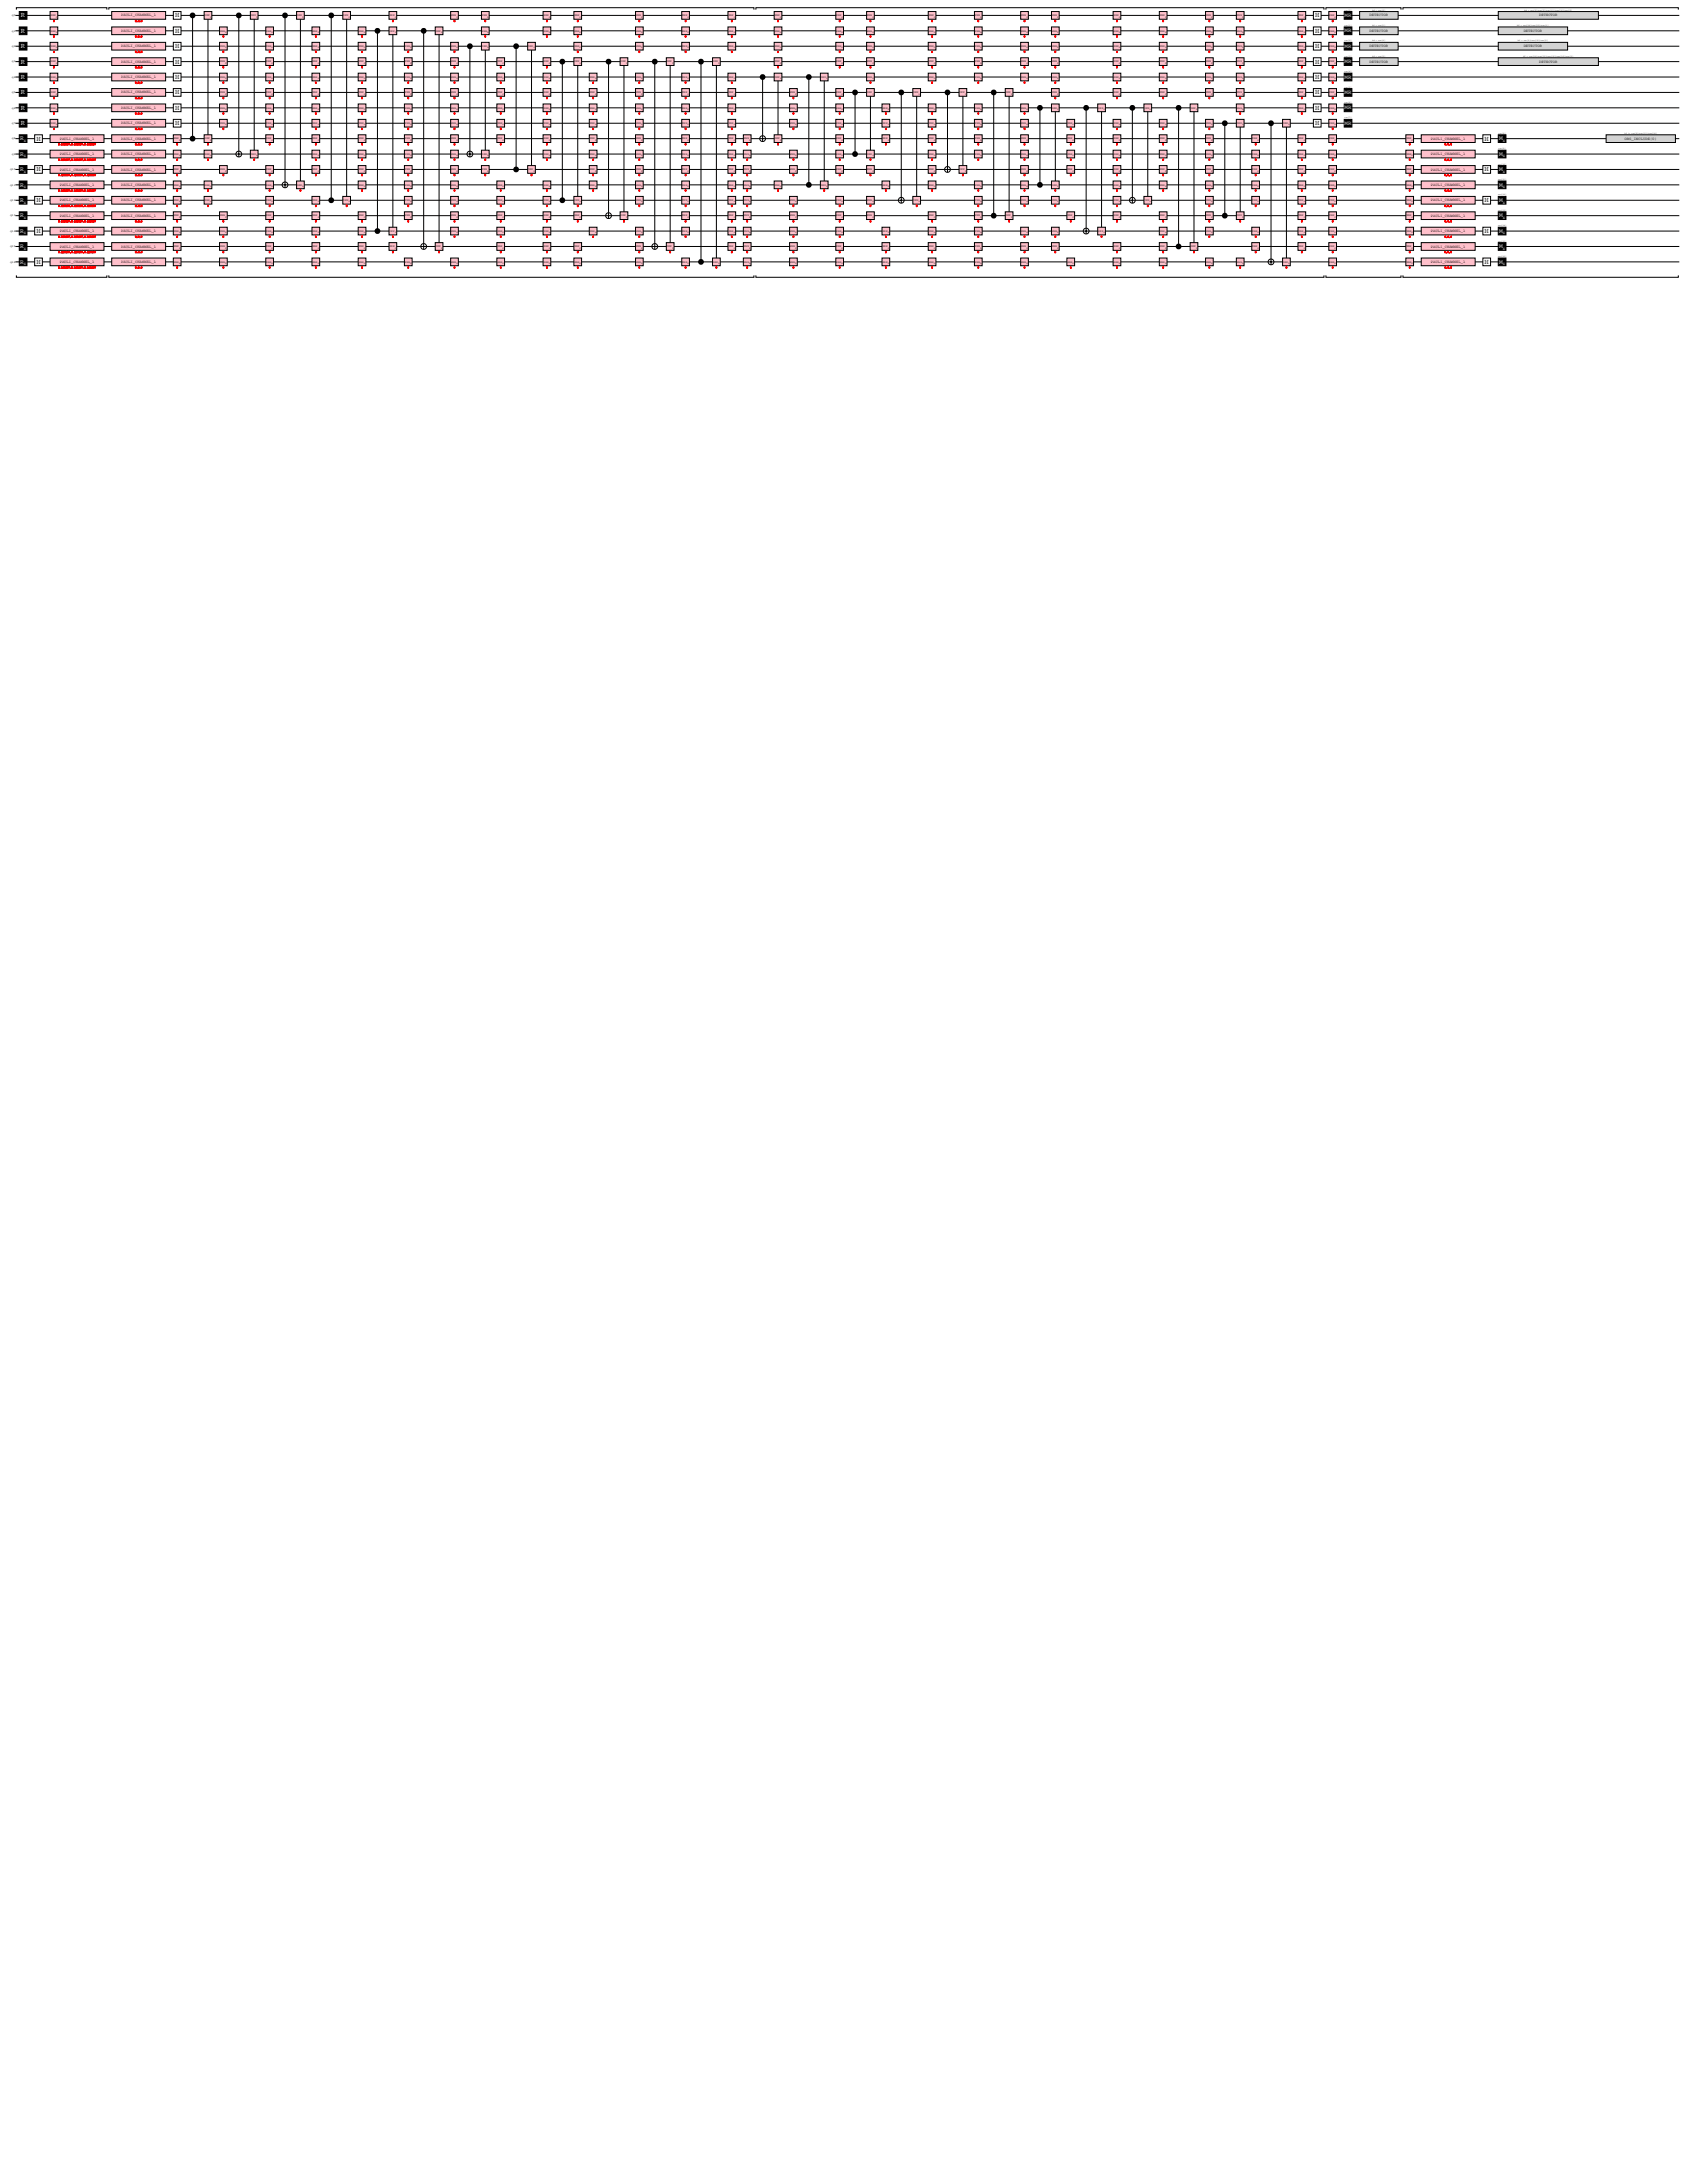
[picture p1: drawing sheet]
<svg xmlns="http://www.w3.org/2000/svg" width="216mm" height="279mm" viewBox="0 0 216 279" stroke-linecap="round" stroke-linejoin="round" font-family="sans-serif">
<defs><g id="words">
<g font-size=".9" fill="#fff">
<text x="2.7" y="2.2">R</text>
<text x="2.7" y="4.2">R</text>
<text x="2.7" y="6.2">R</text>
<text x="2.7" y="8.1">R</text>
<text x="2.7" y="10.1">R</text>
<text x="2.7" y="12.1">R</text>
<text x="2.7" y="14.1">R</text>
<text x="2.7" y="16">R</text>
</g>
<g font-size=".9">
<text x="22.4" y="2.2">H</text>
<text x="22.4" y="4.2">H</text>
<text x="168.3" y="2.2">H</text>
<text x="168.3" y="4.2">H</text>
<text x="22.4" y="6.2">H</text>
<text x="22.4" y="8.1">H</text>
<text x="22.4" y="10.1">H</text>
<text x="168.3" y="6.2">H</text>
<text x="168.3" y="8.1">H</text>
<text x="168.3" y="10.1">H</text>
<text x="22.4" y="12.1">H</text>
<text x="22.4" y="14.1">H</text>
<text x="22.4" y="16">H</text>
<text x="168.3" y="12.1">H</text>
<text x="168.3" y="14.1">H</text>
<text x="168.3" y="16">H</text>
<text x="4.7" y="18">H</text>
<text x="4.7" y="21.9">H</text>
<text x="190" y="18">H</text>
<text x="190" y="21.9">H</text>
<text x="4.7" y="25.9">H</text>
<text x="4.7" y="29.8">H</text>
<text x="190" y="25.9">H</text>
<text x="190" y="29.8">H</text>
<text x="4.7" y="33.8">H</text>
<text x="190" y="33.8">H</text>
</g>
<g font-size=".8" fill="#fff">
<text x="2.6" y="18">R</text>
<text x="191.9" y="18">M</text>
<text x="2.6" y="19.9">R</text>
<text x="2.6" y="21.9">R</text>
<text x="2.6" y="23.9">R</text>
<text x="191.9" y="19.9">M</text>
<text x="191.9" y="21.9">M</text>
<text x="191.9" y="23.9">M</text>
<text x="2.6" y="25.9">R</text>
<text x="2.6" y="27.8">R</text>
<text x="2.6" y="29.8">R</text>
<text x="191.9" y="25.9">M</text>
<text x="191.9" y="27.8">M</text>
<text x="191.9" y="29.8">M</text>
<text x="2.6" y="31.8">R</text>
<text x="2.6" y="33.7">R</text>
<text x="191.9" y="31.8">M</text>
<text x="191.9" y="33.7">M</text>
</g>
<g font-size=".7" fill="#fff">
<text x="172.1" y="2.2">MR</text>
<text x="172.1" y="4.1">MR</text>
<text x="172.1" y="6.1">MR</text>
<text x="172.1" y="8.1">MR</text>
<text x="172.1" y="10.1">MR</text>
<text x="172.1" y="12">MR</text>
<text x="172.1" y="14">MR</text>
<text x="172.1" y="16">MR</text>
</g>
<g font-size=".5">
<text x="15.5" y="2.1">PAULI_CHANNEL_1</text>
<text x="15.5" y="4.1">PAULI_CHANNEL_1</text>
<text x="175.3" y="2.1">DETECTOR</text>
<text x="175.3" y="4.1">DETECTOR</text>
<text x="195" y="4.1">DETECTOR</text>
<text x="197" y="2.1">DETECTOR</text>
<text x="15.5" y="6.1">PAULI_CHANNEL_1</text>
<text x="15.5" y="8">PAULI_CHANNEL_1</text>
<text x="15.5" y="10">PAULI_CHANNEL_1</text>
<text x="15.5" y="12">PAULI_CHANNEL_1</text>
<text x="175.3" y="6.1">DETECTOR</text>
<text x="175.3" y="8">DETECTOR</text>
<text x="195" y="6.1">DETECTOR</text>
<text x="197" y="8">DETECTOR</text>
<text x="7.6" y="17.9">PAULI_CHANNEL_1</text>
<text x="15.5" y="13.9">PAULI_CHANNEL_1</text>
<text x="15.5" y="15.9">PAULI_CHANNEL_1</text>
<text x="15.5" y="17.9">PAULI_CHANNEL_1</text>
<text x="183.1" y="17.9">PAULI_CHANNEL_1</text>
<text x="207.9" y="17.9">OBS_INCLUDE(0)</text>
<text x="7.6" y="19.9">PAULI_CHANNEL_1</text>
<text x="7.6" y="21.8">PAULI_CHANNEL_1</text>
<text x="7.6" y="23.8">PAULI_CHANNEL_1</text>
<text x="15.5" y="19.9">PAULI_CHANNEL_1</text>
<text x="15.5" y="21.8">PAULI_CHANNEL_1</text>
<text x="15.5" y="23.8">PAULI_CHANNEL_1</text>
<text x="183.1" y="19.9">PAULI_CHANNEL_1</text>
<text x="183.1" y="21.8">PAULI_CHANNEL_1</text>
<text x="183.1" y="23.8">PAULI_CHANNEL_1</text>
<text x="7.6" y="25.8">PAULI_CHANNEL_1</text>
<text x="7.6" y="27.7">PAULI_CHANNEL_1</text>
<text x="7.6" y="29.7">PAULI_CHANNEL_1</text>
<text x="15.5" y="25.8">PAULI_CHANNEL_1</text>
<text x="15.5" y="27.7">PAULI_CHANNEL_1</text>
<text x="15.5" y="29.7">PAULI_CHANNEL_1</text>
<text x="183.1" y="25.8">PAULI_CHANNEL_1</text>
<text x="183.1" y="27.7">PAULI_CHANNEL_1</text>
<text x="183.1" y="29.7">PAULI_CHANNEL_1</text>
<text x="7.6" y="31.7">PAULI_CHANNEL_1</text>
<text x="7.6" y="33.7">PAULI_CHANNEL_1</text>
<text x="15.5" y="31.7">PAULI_CHANNEL_1</text>
<text x="15.5" y="33.7">PAULI_CHANNEL_1</text>
<text x="183.1" y="31.7">PAULI_CHANNEL_1</text>
<text x="183.1" y="33.7">PAULI_CHANNEL_1</text>
</g>
<g font-size=".5" fill="#fff">
<text x="3" y="18.2">X</text>
<text x="3" y="20.1">X</text>
<text x="3" y="22.1">X</text>
<text x="192.3" y="18.2">X</text>
<text x="192.3" y="20.1">X</text>
<text x="192.3" y="22.1">X</text>
<text x="3" y="24.1">X</text>
<text x="3" y="26.1">X</text>
<text x="3" y="28">X</text>
<text x="192.3" y="24.1">X</text>
<text x="192.3" y="26.1">X</text>
<text x="192.3" y="28">X</text>
<text x="3" y="30">X</text>
<text x="3" y="32">X</text>
<text x="3" y="34">X</text>
<text x="192.3" y="30">X</text>
<text x="192.3" y="32">X</text>
<text x="192.3" y="34">X</text>
</g>
<g font-size=".4">
<text x="1.5" y="2.1">q0</text>
<text x="1.5" y="4">q1</text>
<text x="6.5" y="2.1">ERR</text>
<text x="6.5" y="4">ERR</text>
<text x="26.2" y="2.1">DE</text>
<text x="26.6" y="2.1">P</text>
<text x="28.2" y="4">ERR</text>
<text x="32.1" y="2.1">DE</text>
<text x="32.6" y="2.1">P</text>
<text x="34.1" y="4">ERR</text>
<text x="38" y="2.1">DE</text>
<text x="38.5" y="2.1">P</text>
<text x="40" y="4">ERR</text>
<text x="43.9" y="2.1">DE</text>
<text x="44.4" y="2.1">P</text>
<text x="45.9" y="4">ERR</text>
<text x="49.9" y="4">DE</text>
<text x="49.9" y="2.1">ERR</text>
<text x="50.3" y="4">P</text>
<text x="55.8" y="4">DE</text>
<text x="56.2" y="4">P</text>
<text x="57.7" y="2.1">ERR</text>
<text x="61.7" y="2.1">ERR</text>
<text x="61.7" y="4">ERR</text>
<text x="69.6" y="2.1">ERR</text>
<text x="69.6" y="4">ERR</text>
<text x="73.5" y="2.1">ERR</text>
<text x="73.5" y="4">ERR</text>
<text x="81.4" y="2.1">ERR</text>
<text x="81.4" y="4">ERR</text>
<text x="87.3" y="2.1">ERR</text>
<text x="87.3" y="4">ERR</text>
<text x="93.2" y="2.1">ERR</text>
<text x="93.2" y="4">ERR</text>
<text x="99.1" y="2.1">ERR</text>
<text x="99.1" y="4">ERR</text>
<text x="107" y="2.1">ERR</text>
<text x="107" y="4">ERR</text>
<text x="111" y="2.1">ERR</text>
<text x="111" y="4">ERR</text>
<text x="118.9" y="2.1">ERR</text>
<text x="118.9" y="4">ERR</text>
<text x="124.8" y="2.1">ERR</text>
<text x="124.8" y="4">ERR</text>
<text x="130.7" y="2.1">ERR</text>
<text x="130.7" y="4">ERR</text>
<text x="134.6" y="2.1">ERR</text>
<text x="134.6" y="4">ERR</text>
<text x="142.5" y="2.1">ERR</text>
<text x="142.5" y="4">ERR</text>
<text x="148.4" y="2.1">ERR</text>
<text x="148.4" y="4">ERR</text>
<text x="154.4" y="2.1">ERR</text>
<text x="154.4" y="4">ERR</text>
<text x="158.3" y="2.1">ERR</text>
<text x="158.3" y="4">ERR</text>
<text x="166.2" y="2.1">ERR</text>
<text x="166.2" y="4">ERR</text>
<text x="170.1" y="2.1">ERR</text>
<text x="170.1" y="4">ERR</text>
<text x="1.5" y="6">q2</text>
<text x="1.5" y="8">q3</text>
<text x="1.5" y="10">q4</text>
<text x="1.5" y="11.9">q5</text>
<text x="6.5" y="6">ERR</text>
<text x="6.5" y="8">ERR</text>
<text x="6.5" y="10">ERR</text>
<text x="6.5" y="11.9">ERR</text>
<text x="28.2" y="6">ERR</text>
<text x="28.2" y="8">ERR</text>
<text x="28.2" y="10">ERR</text>
<text x="28.2" y="11.9">ERR</text>
<text x="34.1" y="6">ERR</text>
<text x="34.1" y="8">ERR</text>
<text x="34.1" y="10">ERR</text>
<text x="34.1" y="11.9">ERR</text>
<text x="40" y="6">ERR</text>
<text x="40" y="8">ERR</text>
<text x="40" y="10">ERR</text>
<text x="40" y="11.9">ERR</text>
<text x="45.9" y="6">ERR</text>
<text x="45.9" y="8">ERR</text>
<text x="45.9" y="10">ERR</text>
<text x="45.9" y="11.9">ERR</text>
<text x="51.8" y="6">ERR</text>
<text x="51.8" y="8">ERR</text>
<text x="51.8" y="10">ERR</text>
<text x="51.8" y="11.9">ERR</text>
<text x="57.7" y="6">ERR</text>
<text x="57.7" y="8">ERR</text>
<text x="57.7" y="10">ERR</text>
<text x="57.7" y="11.9">ERR</text>
<text x="61.7" y="6">DE</text>
<text x="62.1" y="6">P</text>
<text x="63.7" y="8">ERR</text>
<text x="63.7" y="10">ERR</text>
<text x="63.7" y="11.9">ERR</text>
<text x="67.6" y="6">DE</text>
<text x="68" y="6">P</text>
<text x="69.6" y="8">ERR</text>
<text x="69.6" y="10">ERR</text>
<text x="69.6" y="11.9">ERR</text>
<text x="73.5" y="8">DE</text>
<text x="73.5" y="6">ERR</text>
<text x="74" y="8">P</text>
<text x="75.5" y="10">ERR</text>
<text x="75.5" y="11.9">ERR</text>
<text x="79.4" y="8">DE</text>
<text x="79.9" y="8">P</text>
<text x="81.4" y="6">ERR</text>
<text x="81.4" y="10">ERR</text>
<text x="81.4" y="11.9">ERR</text>
<text x="85.3" y="8">DE</text>
<text x="85.8" y="8">P</text>
<text x="87.3" y="6">ERR</text>
<text x="87.3" y="10">ERR</text>
<text x="87.3" y="11.9">ERR</text>
<text x="91.3" y="8">DE</text>
<text x="91.7" y="8">P</text>
<text x="93.2" y="6">ERR</text>
<text x="93.2" y="10">ERR</text>
<text x="93.2" y="11.9">ERR</text>
<text x="99.1" y="10">DE</text>
<text x="99.1" y="6">ERR</text>
<text x="99.1" y="8">ERR</text>
<text x="99.6" y="10">P</text>
<text x="101.1" y="11.9">ERR</text>
<text x="105.1" y="10">DE</text>
<text x="105.5" y="10">P</text>
<text x="107" y="6">ERR</text>
<text x="107" y="8">ERR</text>
<text x="107" y="11.9">ERR</text>
<text x="111" y="11.9">DE</text>
<text x="111" y="6">ERR</text>
<text x="111" y="8">ERR</text>
<text x="111" y="10">ERR</text>
<text x="111.4" y="11.9">P</text>
<text x="116.9" y="11.9">DE</text>
<text x="117.3" y="11.9">P</text>
<text x="118.9" y="6">ERR</text>
<text x="118.9" y="8">ERR</text>
<text x="118.9" y="10">ERR</text>
<text x="122.8" y="11.9">DE</text>
<text x="123.2" y="11.9">P</text>
<text x="124.8" y="6">ERR</text>
<text x="124.8" y="8">ERR</text>
<text x="124.8" y="10">ERR</text>
<text x="128.7" y="11.9">DE</text>
<text x="129.2" y="11.9">P</text>
<text x="130.7" y="6">ERR</text>
<text x="130.7" y="8">ERR</text>
<text x="130.7" y="10">ERR</text>
<text x="134.6" y="6">ERR</text>
<text x="134.6" y="8">ERR</text>
<text x="134.6" y="10">ERR</text>
<text x="134.6" y="11.9">ERR</text>
<text x="142.5" y="6">ERR</text>
<text x="142.5" y="8">ERR</text>
<text x="142.5" y="10">ERR</text>
<text x="142.5" y="11.9">ERR</text>
<text x="148.4" y="6">ERR</text>
<text x="148.4" y="8">ERR</text>
<text x="148.4" y="10">ERR</text>
<text x="148.4" y="11.9">ERR</text>
<text x="154.4" y="6">ERR</text>
<text x="154.4" y="8">ERR</text>
<text x="154.4" y="10">ERR</text>
<text x="154.4" y="11.9">ERR</text>
<text x="158.3" y="6">ERR</text>
<text x="158.3" y="8">ERR</text>
<text x="158.3" y="10">ERR</text>
<text x="158.3" y="11.9">ERR</text>
<text x="166.2" y="6">ERR</text>
<text x="166.2" y="8">ERR</text>
<text x="166.2" y="10">ERR</text>
<text x="166.2" y="11.9">ERR</text>
<text x="170.1" y="6">ERR</text>
<text x="170.1" y="8">ERR</text>
<text x="170.1" y="10">ERR</text>
<text x="170.1" y="11.9">ERR</text>
<text x="1.5" y="13.9">q6</text>
<text x="1.5" y="15.9">q7</text>
<text x="1.5" y="17.8">q8</text>
<text x="6.5" y="13.9">ERR</text>
<text x="6.5" y="15.9">ERR</text>
<text x="22.2" y="17.8">ERR</text>
<text x="26.2" y="17.8">DEP</text>
<text x="28.2" y="13.9">ERR</text>
<text x="28.2" y="15.9">ERR</text>
<text x="34.1" y="17.8">ERR</text>
<text x="34.1" y="13.9">ERR</text>
<text x="34.1" y="15.9">ERR</text>
<text x="40" y="17.8">ERR</text>
<text x="40" y="13.9">ERR</text>
<text x="40" y="15.9">ERR</text>
<text x="45.9" y="17.8">ERR</text>
<text x="45.9" y="13.9">ERR</text>
<text x="45.9" y="15.9">ERR</text>
<text x="51.8" y="13.9">ERR</text>
<text x="51.8" y="15.9">ERR</text>
<text x="51.8" y="17.8">ERR</text>
<text x="57.7" y="13.9">ERR</text>
<text x="57.7" y="15.9">ERR</text>
<text x="57.7" y="17.8">ERR</text>
<text x="63.7" y="13.9">ERR</text>
<text x="63.7" y="15.9">ERR</text>
<text x="63.7" y="17.8">ERR</text>
<text x="69.6" y="13.9">ERR</text>
<text x="69.6" y="15.9">ERR</text>
<text x="69.6" y="17.8">ERR</text>
<text x="75.5" y="13.9">ERR</text>
<text x="75.5" y="15.9">ERR</text>
<text x="75.5" y="17.8">ERR</text>
<text x="81.4" y="13.9">ERR</text>
<text x="81.4" y="15.9">ERR</text>
<text x="81.4" y="17.8">ERR</text>
<text x="87.3" y="13.9">ERR</text>
<text x="87.3" y="15.9">ERR</text>
<text x="87.3" y="17.8">ERR</text>
<text x="93.2" y="13.9">ERR</text>
<text x="93.2" y="15.9">ERR</text>
<text x="93.2" y="17.8">ERR</text>
<text x="95.2" y="17.8">ERR</text>
<text x="99.1" y="17.8">DEP</text>
<text x="101.1" y="13.9">ERR</text>
<text x="101.1" y="15.9">ERR</text>
<text x="107" y="17.8">ERR</text>
<text x="107" y="13.9">ERR</text>
<text x="107" y="15.9">ERR</text>
<text x="112.9" y="13.9">ERR</text>
<text x="112.9" y="15.9">ERR</text>
<text x="112.9" y="17.8">ERR</text>
<text x="118.9" y="13.9">ERR</text>
<text x="118.9" y="15.9">ERR</text>
<text x="118.9" y="17.8">ERR</text>
<text x="124.8" y="13.9">ERR</text>
<text x="124.8" y="15.9">ERR</text>
<text x="124.8" y="17.8">ERR</text>
<text x="130.7" y="13.9">ERR</text>
<text x="130.7" y="15.9">ERR</text>
<text x="130.7" y="17.8">ERR</text>
<text x="134.6" y="13.9">DE</text>
<text x="135.1" y="13.9">P</text>
<text x="136.6" y="15.9">ERR</text>
<text x="136.6" y="17.8">ERR</text>
<text x="140.6" y="13.9">DE</text>
<text x="141" y="13.9">P</text>
<text x="142.5" y="15.9">ERR</text>
<text x="142.5" y="17.8">ERR</text>
<text x="146.5" y="13.9">DE</text>
<text x="146.9" y="13.9">P</text>
<text x="148.4" y="15.9">ERR</text>
<text x="148.4" y="17.8">ERR</text>
<text x="152.4" y="13.9">DE</text>
<text x="152.8" y="13.9">P</text>
<text x="154.4" y="15.9">ERR</text>
<text x="154.4" y="17.8">ERR</text>
<text x="158.3" y="15.9">DE</text>
<text x="158.3" y="13.9">ERR</text>
<text x="158.7" y="15.9">P</text>
<text x="160.3" y="17.8">ERR</text>
<text x="164.2" y="15.9">DE</text>
<text x="164.7" y="15.9">P</text>
<text x="166.2" y="13.9">ERR</text>
<text x="166.2" y="17.8">ERR</text>
<text x="170.1" y="17.8">ERR</text>
<text x="170.1" y="13.9">ERR</text>
<text x="170.1" y="15.9">ERR</text>
<text x="180" y="17.8">ERR</text>
<text x="1.3" y="21.8">q10</text>
<text x="1.3" y="23.8">q11</text>
<text x="1.5" y="19.8">q9</text>
<text x="22.2" y="19.8">ERR</text>
<text x="22.2" y="21.8">ERR</text>
<text x="22.2" y="23.8">ERR</text>
<text x="26.2" y="19.8">ERR</text>
<text x="26.2" y="23.8">ERR</text>
<text x="28.2" y="21.8">ERR</text>
<text x="32.1" y="19.8">DEP</text>
<text x="34.1" y="23.8">ERR</text>
<text x="34.1" y="21.8">ERR</text>
<text x="38" y="23.8">DEP</text>
<text x="40" y="19.8">ERR</text>
<text x="40" y="21.8">ERR</text>
<text x="45.9" y="19.8">ERR</text>
<text x="45.9" y="23.8">ERR</text>
<text x="45.9" y="21.8">ERR</text>
<text x="51.8" y="19.8">ERR</text>
<text x="51.8" y="21.8">ERR</text>
<text x="51.8" y="23.8">ERR</text>
<text x="57.7" y="19.8">ERR</text>
<text x="57.7" y="21.8">ERR</text>
<text x="57.7" y="23.8">ERR</text>
<text x="61.7" y="19.8">DEP</text>
<text x="61.7" y="21.8">ERR</text>
<text x="63.7" y="23.8">ERR</text>
<text x="67.6" y="21.8">DEP</text>
<text x="69.6" y="19.8">ERR</text>
<text x="69.6" y="23.8">ERR</text>
<text x="75.5" y="19.8">ERR</text>
<text x="75.5" y="21.8">ERR</text>
<text x="75.5" y="23.8">ERR</text>
<text x="81.4" y="19.8">ERR</text>
<text x="81.4" y="21.8">ERR</text>
<text x="81.4" y="23.8">ERR</text>
<text x="87.3" y="19.8">ERR</text>
<text x="87.3" y="21.8">ERR</text>
<text x="87.3" y="23.8">ERR</text>
<text x="93.2" y="19.8">ERR</text>
<text x="93.2" y="21.8">ERR</text>
<text x="93.2" y="23.8">ERR</text>
<text x="95.2" y="19.8">ERR</text>
<text x="95.2" y="21.8">ERR</text>
<text x="95.2" y="23.8">ERR</text>
<text x="99.1" y="23.8">ERR</text>
<text x="101.1" y="19.8">ERR</text>
<text x="101.1" y="21.8">ERR</text>
<text x="105.1" y="23.8">DEP</text>
<text x="107" y="19.8">ERR</text>
<text x="107" y="21.8">ERR</text>
<text x="111" y="19.8">DEP</text>
<text x="111" y="21.8">ERR</text>
<text x="112.9" y="23.8">ERR</text>
<text x="118.9" y="19.8">ERR</text>
<text x="118.9" y="21.8">ERR</text>
<text x="118.9" y="23.8">ERR</text>
<text x="122.8" y="21.8">DEP</text>
<text x="124.8" y="19.8">ERR</text>
<text x="124.8" y="23.8">ERR</text>
<text x="130.7" y="19.8">ERR</text>
<text x="130.7" y="21.8">ERR</text>
<text x="130.7" y="23.8">ERR</text>
<text x="134.6" y="23.8">DEP</text>
<text x="136.6" y="19.8">ERR</text>
<text x="136.6" y="21.8">ERR</text>
<text x="142.5" y="23.8">ERR</text>
<text x="142.5" y="19.8">ERR</text>
<text x="142.5" y="21.8">ERR</text>
<text x="148.4" y="23.8">ERR</text>
<text x="148.4" y="19.8">ERR</text>
<text x="148.4" y="21.8">ERR</text>
<text x="154.4" y="23.8">ERR</text>
<text x="154.4" y="19.8">ERR</text>
<text x="154.4" y="21.8">ERR</text>
<text x="160.3" y="19.8">ERR</text>
<text x="160.3" y="21.8">ERR</text>
<text x="160.3" y="23.8">ERR</text>
<text x="166.2" y="19.8">ERR</text>
<text x="166.2" y="21.8">ERR</text>
<text x="166.2" y="23.8">ERR</text>
<text x="170.1" y="19.8">ERR</text>
<text x="170.1" y="21.8">ERR</text>
<text x="170.1" y="23.8">ERR</text>
<text x="180" y="19.8">ERR</text>
<text x="180" y="21.8">ERR</text>
<text x="180" y="23.8">ERR</text>
<text x="1.3" y="25.7">q12</text>
<text x="1.3" y="27.7">q13</text>
<text x="1.3" y="29.7">q14</text>
<text x="22.2" y="25.7">ERR</text>
<text x="22.2" y="27.7">ERR</text>
<text x="22.2" y="29.7">ERR</text>
<text x="26.2" y="25.7">ERR</text>
<text x="28.2" y="27.7">ERR</text>
<text x="28.2" y="29.7">ERR</text>
<text x="34.1" y="25.7">ERR</text>
<text x="34.1" y="27.7">ERR</text>
<text x="34.1" y="29.7">ERR</text>
<text x="40" y="25.7">ERR</text>
<text x="40" y="27.7">ERR</text>
<text x="40" y="29.7">ERR</text>
<text x="43.9" y="25.7">DEP</text>
<text x="45.9" y="27.7">ERR</text>
<text x="45.9" y="29.7">ERR</text>
<text x="49.9" y="29.7">DEP</text>
<text x="51.8" y="25.7">ERR</text>
<text x="51.8" y="27.7">ERR</text>
<text x="57.7" y="29.7">ERR</text>
<text x="57.7" y="25.7">ERR</text>
<text x="57.7" y="27.7">ERR</text>
<text x="63.7" y="25.7">ERR</text>
<text x="63.7" y="27.7">ERR</text>
<text x="63.7" y="29.7">ERR</text>
<text x="69.6" y="25.7">ERR</text>
<text x="69.6" y="27.7">ERR</text>
<text x="69.6" y="29.7">ERR</text>
<text x="73.5" y="25.7">DEP</text>
<text x="73.5" y="27.7">ERR</text>
<text x="75.5" y="29.7">ERR</text>
<text x="79.4" y="27.7">DEP</text>
<text x="81.4" y="25.7">ERR</text>
<text x="81.4" y="29.7">ERR</text>
<text x="87.3" y="25.7">ERR</text>
<text x="87.3" y="27.7">ERR</text>
<text x="87.3" y="29.7">ERR</text>
<text x="93.2" y="25.7">ERR</text>
<text x="93.2" y="27.7">ERR</text>
<text x="93.2" y="29.7">ERR</text>
<text x="95.2" y="25.7">ERR</text>
<text x="95.2" y="27.7">ERR</text>
<text x="95.2" y="29.7">ERR</text>
<text x="101.1" y="25.7">ERR</text>
<text x="101.1" y="27.7">ERR</text>
<text x="101.1" y="29.7">ERR</text>
<text x="107" y="25.7">ERR</text>
<text x="107" y="27.7">ERR</text>
<text x="107" y="29.7">ERR</text>
<text x="111" y="25.7">ERR</text>
<text x="111" y="27.7">ERR</text>
<text x="112.9" y="29.7">ERR</text>
<text x="116.9" y="25.7">DEP</text>
<text x="118.9" y="27.7">ERR</text>
<text x="118.9" y="29.7">ERR</text>
<text x="124.8" y="25.7">ERR</text>
<text x="124.8" y="27.7">ERR</text>
<text x="124.8" y="29.7">ERR</text>
<text x="128.7" y="27.7">DEP</text>
<text x="130.7" y="25.7">ERR</text>
<text x="130.7" y="29.7">ERR</text>
<text x="134.6" y="29.7">ERR</text>
<text x="134.6" y="25.7">ERR</text>
<text x="136.6" y="27.7">ERR</text>
<text x="140.6" y="29.7">DEP</text>
<text x="142.5" y="25.7">ERR</text>
<text x="142.5" y="27.7">ERR</text>
<text x="146.5" y="25.7">DEP</text>
<text x="148.4" y="29.7">ERR</text>
<text x="148.4" y="27.7">ERR</text>
<text x="154.4" y="29.7">ERR</text>
<text x="154.4" y="25.7">ERR</text>
<text x="154.4" y="27.7">ERR</text>
<text x="158.3" y="27.7">DEP</text>
<text x="160.3" y="25.7">ERR</text>
<text x="160.3" y="29.7">ERR</text>
<text x="166.2" y="27.7">ERR</text>
<text x="166.2" y="25.7">ERR</text>
<text x="166.2" y="29.7">ERR</text>
<text x="170.1" y="25.7">ERR</text>
<text x="170.1" y="27.7">ERR</text>
<text x="170.1" y="29.7">ERR</text>
<text x="180" y="25.7">ERR</text>
<text x="180" y="27.7">ERR</text>
<text x="180" y="29.7">ERR</text>
<text x="1.3" y="31.6">q15</text>
<text x="1.3" y="33.6">q16</text>
<text x="22.2" y="31.6">ERR</text>
<text x="22.2" y="33.6">ERR</text>
<text x="28.2" y="31.6">ERR</text>
<text x="28.2" y="33.6">ERR</text>
<text x="34.1" y="31.6">ERR</text>
<text x="34.1" y="33.6">ERR</text>
<text x="40" y="31.6">ERR</text>
<text x="40" y="33.6">ERR</text>
<text x="45.9" y="31.6">ERR</text>
<text x="45.9" y="33.6">ERR</text>
<text x="49.9" y="31.6">ERR</text>
<text x="51.8" y="33.6">ERR</text>
<text x="55.8" y="31.6">DEP</text>
<text x="57.7" y="33.6">ERR</text>
<text x="63.7" y="31.6">ERR</text>
<text x="63.7" y="33.6">ERR</text>
<text x="69.6" y="31.6">ERR</text>
<text x="69.6" y="33.6">ERR</text>
<text x="73.5" y="31.6">ERR</text>
<text x="73.5" y="33.6">ERR</text>
<text x="81.4" y="31.6">ERR</text>
<text x="81.4" y="33.6">ERR</text>
<text x="85.3" y="31.6">DEP</text>
<text x="87.3" y="33.6">ERR</text>
<text x="91.3" y="33.6">DEP</text>
<text x="93.2" y="31.6">ERR</text>
<text x="95.2" y="31.6">ERR</text>
<text x="95.2" y="33.6">ERR</text>
<text x="101.1" y="31.6">ERR</text>
<text x="101.1" y="33.6">ERR</text>
<text x="107" y="31.6">ERR</text>
<text x="107" y="33.6">ERR</text>
<text x="112.9" y="31.6">ERR</text>
<text x="112.9" y="33.6">ERR</text>
<text x="118.9" y="31.6">ERR</text>
<text x="118.9" y="33.6">ERR</text>
<text x="124.8" y="31.6">ERR</text>
<text x="124.8" y="33.6">ERR</text>
<text x="130.7" y="31.6">ERR</text>
<text x="130.7" y="33.6">ERR</text>
<text x="134.6" y="31.6">ERR</text>
<text x="136.6" y="33.6">ERR</text>
<text x="142.5" y="31.6">ERR</text>
<text x="142.5" y="33.6">ERR</text>
<text x="148.4" y="31.6">ERR</text>
<text x="148.4" y="33.6">ERR</text>
<text x="152.4" y="31.6">DEP</text>
<text x="154.4" y="33.6">ERR</text>
<text x="158.3" y="33.6">ERR</text>
<text x="160.3" y="31.6">ERR</text>
<text x="164.2" y="33.6">DEP</text>
<text x="166.2" y="31.6">ERR</text>
<text x="170.1" y="31.6">ERR</text>
<text x="170.1" y="33.6">ERR</text>
<text x="180" y="31.6">ERR</text>
<text x="180" y="33.6">ERR</text>
</g>
<g font-size=".3">
<text x="6.8" y="2.8">0</text>
<text x="6.8" y="4.8">0</text>
<text x="7.1" y="2.2">Z</text>
<text x="7.1" y="4.2">Z</text>
<text x="17.3" y="2.8">0,0,0</text>
<text x="17.3" y="4.8">0,0,0</text>
<text x="26.9" y="2.2">2</text>
<text x="28.5" y="4.8">0</text>
<text x="28.8" y="4.2">Z</text>
<text x="32.8" y="2.2">2</text>
<text x="34.4" y="4.8">0</text>
<text x="34.7" y="4.2">Z</text>
<text x="38.7" y="2.2">2</text>
<text x="40.3" y="4.8">0</text>
<text x="40.7" y="4.2">Z</text>
<text x="44.6" y="2.2">2</text>
<text x="46.2" y="4.8">0</text>
<text x="46.6" y="4.2">Z</text>
<text x="50.2" y="2.8">0</text>
<text x="50.5" y="4.2">2</text>
<text x="50.5" y="2.2">Z</text>
<text x="56.4" y="4.2">2</text>
<text x="58.1" y="2.8">0</text>
<text x="58.4" y="2.2">Z</text>
<text x="62" y="2.8">0</text>
<text x="62" y="4.8">0</text>
<text x="62.3" y="2.2">Z</text>
<text x="62.3" y="4.2">Z</text>
<text x="69.9" y="2.8">0</text>
<text x="69.9" y="4.8">0</text>
<text x="70.2" y="2.2">Z</text>
<text x="70.2" y="4.2">Z</text>
<text x="73.8" y="2.8">0</text>
<text x="73.8" y="4.8">0</text>
<text x="74.2" y="2.2">Z</text>
<text x="74.2" y="4.2">Z</text>
<text x="81.7" y="2.8">0</text>
<text x="81.7" y="4.8">0</text>
<text x="82.1" y="2.2">Z</text>
<text x="82.1" y="4.2">Z</text>
<text x="87.6" y="2.8">0</text>
<text x="87.6" y="4.8">0</text>
<text x="88" y="2.2">Z</text>
<text x="88" y="4.2">Z</text>
<text x="93.6" y="2.8">0</text>
<text x="93.6" y="4.8">0</text>
<text x="93.9" y="2.2">Z</text>
<text x="93.9" y="4.2">Z</text>
<text x="99.5" y="2.8">0</text>
<text x="99.5" y="4.8">0</text>
<text x="99.8" y="2.2">Z</text>
<text x="99.8" y="4.2">Z</text>
<text x="107.4" y="2.8">0</text>
<text x="107.4" y="4.8">0</text>
<text x="107.7" y="2.2">Z</text>
<text x="107.7" y="4.2">Z</text>
<text x="111.3" y="2.8">0</text>
<text x="111.3" y="4.8">0</text>
<text x="111.6" y="2.2">Z</text>
<text x="111.6" y="4.2">Z</text>
<text x="119.2" y="2.8">0</text>
<text x="119.2" y="4.8">0</text>
<text x="119.5" y="2.2">Z</text>
<text x="119.5" y="4.2">Z</text>
<text x="125.1" y="2.8">0</text>
<text x="125.1" y="4.8">0</text>
<text x="125.4" y="2.2">Z</text>
<text x="125.4" y="4.2">Z</text>
<text x="131" y="2.8">0</text>
<text x="131" y="4.8">0</text>
<text x="131.4" y="2.2">Z</text>
<text x="131.4" y="4.2">Z</text>
<text x="135" y="2.8">0</text>
<text x="135" y="4.8">0</text>
<text x="135.3" y="2.2">Z</text>
<text x="135.3" y="4.2">Z</text>
<text x="142.9" y="2.8">0</text>
<text x="142.9" y="4.8">0</text>
<text x="143.2" y="2.2">Z</text>
<text x="143.2" y="4.2">Z</text>
<text x="148.8" y="2.8">0</text>
<text x="148.8" y="4.8">0</text>
<text x="149.1" y="2.2">Z</text>
<text x="149.1" y="4.2">Z</text>
<text x="154.7" y="2.8">0</text>
<text x="154.7" y="4.8">0</text>
<text x="155" y="2.2">Z</text>
<text x="155" y="4.2">Z</text>
<text x="158.6" y="2.8">0</text>
<text x="158.6" y="4.8">0</text>
<text x="159" y="2.2">Z</text>
<text x="159" y="4.2">Z</text>
<text x="166.5" y="2.8">0</text>
<text x="166.5" y="4.8">0</text>
<text x="166.8" y="2.2">Z</text>
<text x="166.8" y="4.2">Z</text>
<text x="170.5" y="2.8">0</text>
<text x="170.5" y="4.8">0</text>
<text x="170.8" y="2.2">X</text>
<text x="170.8" y="4.2">X</text>
<text x="6.8" y="6.7">0</text>
<text x="6.8" y="8.7">0</text>
<text x="6.8" y="10.7">0</text>
<text x="7.1" y="6.2">Z</text>
<text x="7.1" y="8.2">Z</text>
<text x="7.1" y="10.1">Z</text>
<text x="17.3" y="6.7">0,0,0</text>
<text x="17.3" y="8.7">0,0,0</text>
<text x="17.3" y="10.7">0,0,0</text>
<text x="28.5" y="6.7">0</text>
<text x="28.5" y="8.7">0</text>
<text x="28.5" y="10.7">0</text>
<text x="28.8" y="6.2">Z</text>
<text x="28.8" y="8.2">Z</text>
<text x="28.8" y="10.1">Z</text>
<text x="34.4" y="6.7">0</text>
<text x="34.4" y="8.7">0</text>
<text x="34.4" y="10.7">0</text>
<text x="34.7" y="6.2">Z</text>
<text x="34.7" y="8.2">Z</text>
<text x="34.7" y="10.1">Z</text>
<text x="40.3" y="6.7">0</text>
<text x="40.3" y="8.7">0</text>
<text x="40.3" y="10.7">0</text>
<text x="40.7" y="6.2">Z</text>
<text x="40.7" y="8.2">Z</text>
<text x="40.7" y="10.1">Z</text>
<text x="46.2" y="6.7">0</text>
<text x="46.2" y="8.7">0</text>
<text x="46.2" y="10.7">0</text>
<text x="46.6" y="6.2">Z</text>
<text x="46.6" y="8.2">Z</text>
<text x="46.6" y="10.1">Z</text>
<text x="52.2" y="6.7">0</text>
<text x="52.2" y="8.7">0</text>
<text x="52.2" y="10.7">0</text>
<text x="52.5" y="6.2">Z</text>
<text x="52.5" y="8.2">Z</text>
<text x="52.5" y="10.1">Z</text>
<text x="58.1" y="6.7">0</text>
<text x="58.1" y="8.7">0</text>
<text x="58.1" y="10.7">0</text>
<text x="58.4" y="6.2">Z</text>
<text x="58.4" y="8.2">Z</text>
<text x="58.4" y="10.1">Z</text>
<text x="62.3" y="6.2">2</text>
<text x="64" y="8.7">0</text>
<text x="64" y="10.7">0</text>
<text x="64.3" y="8.2">Z</text>
<text x="64.3" y="10.1">Z</text>
<text x="68.3" y="6.2">2</text>
<text x="69.9" y="8.7">0</text>
<text x="69.9" y="10.7">0</text>
<text x="70.2" y="8.2">Z</text>
<text x="70.2" y="10.1">Z</text>
<text x="73.8" y="6.7">0</text>
<text x="74.2" y="8.2">2</text>
<text x="74.2" y="6.2">Z</text>
<text x="75.8" y="10.7">0</text>
<text x="76.2" y="10.1">Z</text>
<text x="80.1" y="8.2">2</text>
<text x="81.7" y="6.7">0</text>
<text x="81.7" y="10.7">0</text>
<text x="82.1" y="6.2">Z</text>
<text x="82.1" y="10.1">Z</text>
<text x="86" y="8.2">2</text>
<text x="87.6" y="6.7">0</text>
<text x="87.6" y="10.7">0</text>
<text x="88" y="6.2">Z</text>
<text x="88" y="10.1">Z</text>
<text x="91.9" y="8.2">2</text>
<text x="93.6" y="6.7">0</text>
<text x="93.6" y="10.7">0</text>
<text x="93.9" y="6.2">Z</text>
<text x="93.9" y="10.1">Z</text>
<text x="99.5" y="6.7">0</text>
<text x="99.5" y="8.7">0</text>
<text x="99.8" y="10.1">2</text>
<text x="99.8" y="6.2">Z</text>
<text x="99.8" y="8.2">Z</text>
<text x="105.7" y="10.1">2</text>
<text x="107.4" y="6.7">0</text>
<text x="107.4" y="8.7">0</text>
<text x="107.7" y="6.2">Z</text>
<text x="107.7" y="8.2">Z</text>
<text x="111.3" y="6.7">0</text>
<text x="111.3" y="8.7">0</text>
<text x="111.3" y="10.7">0</text>
<text x="111.6" y="6.2">Z</text>
<text x="111.6" y="8.2">Z</text>
<text x="111.6" y="10.1">Z</text>
<text x="119.2" y="6.7">0</text>
<text x="119.2" y="8.7">0</text>
<text x="119.2" y="10.7">0</text>
<text x="119.5" y="6.2">Z</text>
<text x="119.5" y="8.2">Z</text>
<text x="119.5" y="10.1">Z</text>
<text x="125.1" y="6.7">0</text>
<text x="125.1" y="8.7">0</text>
<text x="125.1" y="10.7">0</text>
<text x="125.4" y="6.2">Z</text>
<text x="125.4" y="8.2">Z</text>
<text x="125.4" y="10.1">Z</text>
<text x="131" y="6.7">0</text>
<text x="131" y="8.7">0</text>
<text x="131" y="10.7">0</text>
<text x="131.4" y="6.2">Z</text>
<text x="131.4" y="8.2">Z</text>
<text x="131.4" y="10.1">Z</text>
<text x="135" y="6.7">0</text>
<text x="135" y="8.7">0</text>
<text x="135" y="10.7">0</text>
<text x="135.3" y="6.2">Z</text>
<text x="135.3" y="8.2">Z</text>
<text x="135.3" y="10.1">Z</text>
<text x="142.9" y="6.7">0</text>
<text x="142.9" y="8.7">0</text>
<text x="142.9" y="10.7">0</text>
<text x="143.2" y="6.2">Z</text>
<text x="143.2" y="8.2">Z</text>
<text x="143.2" y="10.1">Z</text>
<text x="148.8" y="6.7">0</text>
<text x="148.8" y="8.7">0</text>
<text x="148.8" y="10.7">0</text>
<text x="149.1" y="6.2">Z</text>
<text x="149.1" y="8.2">Z</text>
<text x="149.1" y="10.1">Z</text>
<text x="154.7" y="6.7">0</text>
<text x="154.7" y="8.7">0</text>
<text x="154.7" y="10.7">0</text>
<text x="155" y="6.2">Z</text>
<text x="155" y="8.2">Z</text>
<text x="155" y="10.1">Z</text>
<text x="158.6" y="6.7">0</text>
<text x="158.6" y="8.7">0</text>
<text x="158.6" y="10.7">0</text>
<text x="159" y="6.2">Z</text>
<text x="159" y="8.2">Z</text>
<text x="159" y="10.1">Z</text>
<text x="166.5" y="6.7">0</text>
<text x="166.5" y="8.7">0</text>
<text x="166.5" y="10.7">0</text>
<text x="166.8" y="6.2">Z</text>
<text x="166.8" y="8.2">Z</text>
<text x="166.8" y="10.1">Z</text>
<text x="170.5" y="6.7">0</text>
<text x="170.5" y="8.7">0</text>
<text x="170.5" y="10.7">0</text>
<text x="170.8" y="6.2">X</text>
<text x="170.8" y="8.2">X</text>
<text x="170.8" y="10.1">X</text>
<text x="6.8" y="12.6">0</text>
<text x="6.8" y="14.6">0</text>
<text x="6.8" y="16.6">0</text>
<text x="7.1" y="12.1">Z</text>
<text x="7.1" y="14.1">Z</text>
<text x="7.1" y="16">Z</text>
<text x="17.3" y="12.6">0,0,0</text>
<text x="17.3" y="14.6">0,0,0</text>
<text x="17.3" y="16.6">0,0,0</text>
<text x="28.5" y="12.6">0</text>
<text x="28.5" y="14.6">0</text>
<text x="28.5" y="16.6">0</text>
<text x="28.8" y="12.1">Z</text>
<text x="28.8" y="14.1">Z</text>
<text x="28.8" y="16">Z</text>
<text x="34.4" y="12.6">0</text>
<text x="34.4" y="14.6">0</text>
<text x="34.4" y="16.6">0</text>
<text x="34.7" y="12.1">Z</text>
<text x="34.7" y="14.1">Z</text>
<text x="34.7" y="16">Z</text>
<text x="40.3" y="12.6">0</text>
<text x="40.3" y="14.6">0</text>
<text x="40.3" y="16.6">0</text>
<text x="40.7" y="12.1">Z</text>
<text x="40.7" y="14.1">Z</text>
<text x="40.7" y="16">Z</text>
<text x="46.2" y="12.6">0</text>
<text x="46.2" y="14.6">0</text>
<text x="46.2" y="16.6">0</text>
<text x="46.6" y="12.1">Z</text>
<text x="46.6" y="14.1">Z</text>
<text x="46.6" y="16">Z</text>
<text x="52.2" y="12.6">0</text>
<text x="52.2" y="14.6">0</text>
<text x="52.2" y="16.6">0</text>
<text x="52.5" y="12.1">Z</text>
<text x="52.5" y="14.1">Z</text>
<text x="52.5" y="16">Z</text>
<text x="58.1" y="12.6">0</text>
<text x="58.1" y="14.6">0</text>
<text x="58.1" y="16.6">0</text>
<text x="58.4" y="12.1">Z</text>
<text x="58.4" y="14.1">Z</text>
<text x="58.4" y="16">Z</text>
<text x="64" y="12.6">0</text>
<text x="64" y="14.6">0</text>
<text x="64" y="16.6">0</text>
<text x="64.3" y="12.1">Z</text>
<text x="64.3" y="14.1">Z</text>
<text x="64.3" y="16">Z</text>
<text x="69.9" y="12.6">0</text>
<text x="69.9" y="14.6">0</text>
<text x="69.9" y="16.6">0</text>
<text x="70.2" y="12.1">Z</text>
<text x="70.2" y="14.1">Z</text>
<text x="70.2" y="16">Z</text>
<text x="75.8" y="12.6">0</text>
<text x="75.8" y="14.6">0</text>
<text x="75.8" y="16.6">0</text>
<text x="76.2" y="12.1">Z</text>
<text x="76.2" y="14.1">Z</text>
<text x="76.2" y="16">Z</text>
<text x="81.7" y="12.6">0</text>
<text x="81.7" y="14.6">0</text>
<text x="81.7" y="16.6">0</text>
<text x="82.1" y="12.1">Z</text>
<text x="82.1" y="14.1">Z</text>
<text x="82.1" y="16">Z</text>
<text x="87.6" y="12.6">0</text>
<text x="87.6" y="14.6">0</text>
<text x="87.6" y="16.6">0</text>
<text x="88" y="12.1">Z</text>
<text x="88" y="14.1">Z</text>
<text x="88" y="16">Z</text>
<text x="93.6" y="12.6">0</text>
<text x="93.6" y="14.6">0</text>
<text x="93.6" y="16.6">0</text>
<text x="93.9" y="12.1">Z</text>
<text x="93.9" y="14.1">Z</text>
<text x="93.9" y="16">Z</text>
<text x="101.4" y="12.6">0</text>
<text x="101.4" y="14.6">0</text>
<text x="101.4" y="16.6">0</text>
<text x="101.8" y="12.1">Z</text>
<text x="101.8" y="14.1">Z</text>
<text x="101.8" y="16">Z</text>
<text x="107.4" y="12.6">0</text>
<text x="107.4" y="14.6">0</text>
<text x="107.4" y="16.6">0</text>
<text x="107.7" y="12.1">Z</text>
<text x="107.7" y="14.1">Z</text>
<text x="107.7" y="16">Z</text>
<text x="111.6" y="12.1">2</text>
<text x="113.3" y="14.6">0</text>
<text x="113.3" y="16.6">0</text>
<text x="113.6" y="14.1">Z</text>
<text x="113.6" y="16">Z</text>
<text x="117.6" y="12.1">2</text>
<text x="119.2" y="14.6">0</text>
<text x="119.2" y="16.6">0</text>
<text x="119.5" y="14.1">Z</text>
<text x="119.5" y="16">Z</text>
<text x="123.5" y="12.1">2</text>
<text x="125.1" y="14.6">0</text>
<text x="125.1" y="16.6">0</text>
<text x="125.4" y="14.1">Z</text>
<text x="125.4" y="16">Z</text>
<text x="129.4" y="12.1">2</text>
<text x="131" y="14.6">0</text>
<text x="131" y="16.6">0</text>
<text x="131.4" y="14.1">Z</text>
<text x="131.4" y="16">Z</text>
<text x="135" y="12.6">0</text>
<text x="135.3" y="14.1">2</text>
<text x="135.3" y="12.1">Z</text>
<text x="136.9" y="16.6">0</text>
<text x="137.3" y="16">Z</text>
<text x="141.2" y="14.1">2</text>
<text x="142.9" y="12.6">0</text>
<text x="142.9" y="16.6">0</text>
<text x="143.2" y="12.1">Z</text>
<text x="143.2" y="16">Z</text>
<text x="147.1" y="14.1">2</text>
<text x="148.8" y="12.6">0</text>
<text x="148.8" y="16.6">0</text>
<text x="149.1" y="12.1">Z</text>
<text x="149.1" y="16">Z</text>
<text x="153" y="14.1">2</text>
<text x="154.7" y="12.6">0</text>
<text x="154.7" y="16.6">0</text>
<text x="155" y="12.1">Z</text>
<text x="155" y="16">Z</text>
<text x="158.6" y="12.6">0</text>
<text x="158.6" y="14.6">0</text>
<text x="159" y="16">2</text>
<text x="159" y="12.1">Z</text>
<text x="159" y="14.1">Z</text>
<text x="164.9" y="16">2</text>
<text x="166.5" y="12.6">0</text>
<text x="166.5" y="14.6">0</text>
<text x="166.8" y="12.1">Z</text>
<text x="166.8" y="14.1">Z</text>
<text x="170.5" y="12.6">0</text>
<text x="170.5" y="14.6">0</text>
<text x="170.5" y="16.6">0</text>
<text x="170.8" y="12.1">X</text>
<text x="170.8" y="14.1">X</text>
<text x="170.8" y="16">X</text>
<text x="7.5" y="18.6">0.16</text>
<text x="7.5" y="20.5">0.16</text>
<text x="7.5" y="22.5">0.16</text>
<text x="8.7" y="18.6">7,0.16</text>
<text x="8.7" y="20.5">7,0.16</text>
<text x="8.7" y="22.5">7,0.16</text>
<text x="10.4" y="18.6">7,0.16</text>
<text x="10.4" y="20.5">7,0.16</text>
<text x="10.4" y="22.5">7,0.16</text>
<text x="12.1" y="18.6">7</text>
<text x="12.1" y="20.5">7</text>
<text x="12.1" y="22.5">7</text>
<text x="17.3" y="18.6">0,0,0</text>
<text x="17.3" y="20.5">0,0,0</text>
<text x="17.3" y="22.5">0,0,0</text>
<text x="22.6" y="18.6">0</text>
<text x="22.6" y="20.5">0</text>
<text x="22.6" y="22.5">0</text>
<text x="22.9" y="18">Z</text>
<text x="22.9" y="20">Z</text>
<text x="22.9" y="22">Z</text>
<text x="22.9" y="23.9">Z</text>
<text x="26.5" y="18.6">0</text>
<text x="26.5" y="20.5">0</text>
<text x="26.9" y="18">2</text>
<text x="26.9" y="20">Z</text>
<text x="26.9" y="23.9">Z</text>
<text x="28.5" y="22.5">0</text>
<text x="28.8" y="22">Z</text>
<text x="32.4" y="20.5">0</text>
<text x="32.8" y="20">2</text>
<text x="34.4" y="18.6">0</text>
<text x="34.4" y="22.5">0</text>
<text x="34.7" y="18">Z</text>
<text x="34.7" y="23.9">Z</text>
<text x="34.7" y="22">Z</text>
<text x="38.7" y="23.9">2</text>
<text x="40.3" y="18.6">0</text>
<text x="40.3" y="20.5">0</text>
<text x="40.3" y="22.5">0</text>
<text x="40.7" y="18">Z</text>
<text x="40.7" y="20">Z</text>
<text x="40.7" y="22">Z</text>
<text x="46.2" y="18.6">0</text>
<text x="46.2" y="20.5">0</text>
<text x="46.2" y="22.5">0</text>
<text x="46.6" y="18">Z</text>
<text x="46.6" y="20">Z</text>
<text x="46.6" y="23.9">Z</text>
<text x="46.6" y="22">Z</text>
<text x="52.2" y="18.6">0</text>
<text x="52.2" y="20.5">0</text>
<text x="52.2" y="22.5">0</text>
<text x="52.5" y="18">Z</text>
<text x="52.5" y="20">Z</text>
<text x="52.5" y="22">Z</text>
<text x="52.5" y="23.9">Z</text>
<text x="58.1" y="18.6">0</text>
<text x="58.1" y="20.5">0</text>
<text x="58.1" y="22.5">0</text>
<text x="58.4" y="18">Z</text>
<text x="58.4" y="20">Z</text>
<text x="58.4" y="22">Z</text>
<text x="58.4" y="23.9">Z</text>
<text x="62" y="20.5">0</text>
<text x="62" y="22.5">0</text>
<text x="62.3" y="20">2</text>
<text x="62.3" y="22">Z</text>
<text x="64" y="18.6">0</text>
<text x="64.3" y="18">Z</text>
<text x="64.3" y="23.9">Z</text>
<text x="67.9" y="22.5">0</text>
<text x="68.3" y="22">2</text>
<text x="69.9" y="20.5">0</text>
<text x="69.9" y="18.6">0</text>
<text x="70.2" y="20">Z</text>
<text x="70.2" y="18">Z</text>
<text x="70.2" y="23.9">Z</text>
<text x="75.8" y="18.6">0</text>
<text x="75.8" y="20.5">0</text>
<text x="75.8" y="22.5">0</text>
<text x="76.2" y="18">Z</text>
<text x="76.2" y="20">Z</text>
<text x="76.2" y="22">Z</text>
<text x="76.2" y="23.9">Z</text>
<text x="81.7" y="18.6">0</text>
<text x="81.7" y="20.5">0</text>
<text x="81.7" y="22.5">0</text>
<text x="82.1" y="18">Z</text>
<text x="82.1" y="20">Z</text>
<text x="82.1" y="22">Z</text>
<text x="82.1" y="23.9">Z</text>
<text x="87.6" y="18.6">0</text>
<text x="87.6" y="20.5">0</text>
<text x="87.6" y="22.5">0</text>
<text x="88" y="18">Z</text>
<text x="88" y="20">Z</text>
<text x="88" y="22">Z</text>
<text x="88" y="23.9">Z</text>
<text x="93.6" y="18.6">0</text>
<text x="93.6" y="20.5">0</text>
<text x="93.6" y="22.5">0</text>
<text x="93.9" y="18">Z</text>
<text x="93.9" y="20">Z</text>
<text x="93.9" y="22">Z</text>
<text x="93.9" y="23.9">Z</text>
<text x="95.5" y="18.6">0</text>
<text x="95.5" y="20.5">0</text>
<text x="95.5" y="22.5">0</text>
<text x="95.9" y="18">Z</text>
<text x="95.9" y="20">Z</text>
<text x="95.9" y="22">Z</text>
<text x="95.9" y="23.9">Z</text>
<text x="99.5" y="18.6">0</text>
<text x="99.8" y="18">2</text>
<text x="99.8" y="23.9">Z</text>
<text x="101.4" y="20.5">0</text>
<text x="101.4" y="22.5">0</text>
<text x="101.8" y="20">Z</text>
<text x="101.8" y="22">Z</text>
<text x="105.7" y="23.9">2</text>
<text x="107.4" y="18.6">0</text>
<text x="107.4" y="20.5">0</text>
<text x="107.4" y="22.5">0</text>
<text x="107.7" y="18">Z</text>
<text x="107.7" y="20">Z</text>
<text x="107.7" y="22">Z</text>
<text x="111.3" y="20.5">0</text>
<text x="111.3" y="22.5">0</text>
<text x="111.6" y="20">2</text>
<text x="111.6" y="22">Z</text>
<text x="113.3" y="18.6">0</text>
<text x="113.6" y="18">Z</text>
<text x="113.6" y="23.9">Z</text>
<text x="119.2" y="20.5">0</text>
<text x="119.2" y="22.5">0</text>
<text x="119.2" y="18.6">0</text>
<text x="119.5" y="20">Z</text>
<text x="119.5" y="22">Z</text>
<text x="119.5" y="18">Z</text>
<text x="119.5" y="23.9">Z</text>
<text x="123.1" y="22.5">0</text>
<text x="123.5" y="22">2</text>
<text x="125.1" y="20.5">0</text>
<text x="125.1" y="18.6">0</text>
<text x="125.4" y="20">Z</text>
<text x="125.4" y="18">Z</text>
<text x="125.4" y="23.9">Z</text>
<text x="131" y="20.5">0</text>
<text x="131" y="22.5">0</text>
<text x="131" y="18.6">0</text>
<text x="131.4" y="20">Z</text>
<text x="131.4" y="22">Z</text>
<text x="131.4" y="18">Z</text>
<text x="131.4" y="23.9">Z</text>
<text x="135.3" y="23.9">2</text>
<text x="136.9" y="18.6">0</text>
<text x="136.9" y="20.5">0</text>
<text x="136.9" y="22.5">0</text>
<text x="137.3" y="18">Z</text>
<text x="137.3" y="20">Z</text>
<text x="137.3" y="22">Z</text>
<text x="142.9" y="18.6">0</text>
<text x="142.9" y="20.5">0</text>
<text x="142.9" y="22.5">0</text>
<text x="143.2" y="23.9">Z</text>
<text x="143.2" y="18">Z</text>
<text x="143.2" y="20">Z</text>
<text x="143.2" y="22">Z</text>
<text x="148.8" y="18.6">0</text>
<text x="148.8" y="20.5">0</text>
<text x="148.8" y="22.5">0</text>
<text x="149.1" y="23.9">Z</text>
<text x="149.1" y="18">Z</text>
<text x="149.1" y="20">Z</text>
<text x="149.1" y="22">Z</text>
<text x="154.7" y="18.6">0</text>
<text x="154.7" y="20.5">0</text>
<text x="154.7" y="22.5">0</text>
<text x="155" y="23.9">Z</text>
<text x="155" y="18">Z</text>
<text x="155" y="20">Z</text>
<text x="155" y="22">Z</text>
<text x="160.6" y="18.6">0</text>
<text x="160.6" y="20.5">0</text>
<text x="160.6" y="22.5">0</text>
<text x="160.9" y="18">Z</text>
<text x="160.9" y="20">Z</text>
<text x="160.9" y="22">Z</text>
<text x="160.9" y="23.9">Z</text>
<text x="166.5" y="18.6">0</text>
<text x="166.5" y="20.5">0</text>
<text x="166.5" y="22.5">0</text>
<text x="166.8" y="18">Z</text>
<text x="166.8" y="20">Z</text>
<text x="166.8" y="22">Z</text>
<text x="166.8" y="23.9">Z</text>
<text x="170.5" y="18.6">0</text>
<text x="170.5" y="20.5">0</text>
<text x="170.5" y="22.5">0</text>
<text x="170.8" y="18">Z</text>
<text x="170.8" y="20">Z</text>
<text x="170.8" y="22">Z</text>
<text x="170.8" y="23.9">Z</text>
<text x="180.3" y="18.6">0</text>
<text x="180.3" y="20.5">0</text>
<text x="180.3" y="22.5">0</text>
<text x="180.6" y="18">Z</text>
<text x="180.6" y="20">Z</text>
<text x="180.6" y="22">Z</text>
<text x="180.6" y="23.9">Z</text>
<text x="184.9" y="18.6">0,0,0</text>
<text x="184.9" y="20.5">0,0,0</text>
<text x="184.9" y="22.5">0,0,0</text>
<text x="7.5" y="24.5">0.16</text>
<text x="7.5" y="26.4">0.16</text>
<text x="7.5" y="28.4">0.16</text>
<text x="8.7" y="24.5">7,0.16</text>
<text x="8.7" y="26.4">7,0.16</text>
<text x="8.7" y="28.4">7,0.16</text>
<text x="10.4" y="24.5">7,0.16</text>
<text x="10.4" y="26.4">7,0.16</text>
<text x="10.4" y="28.4">7,0.16</text>
<text x="12.1" y="24.5">7</text>
<text x="12.1" y="26.4">7</text>
<text x="12.1" y="28.4">7</text>
<text x="17.3" y="24.5">0,0,0</text>
<text x="17.3" y="26.4">0,0,0</text>
<text x="17.3" y="28.4">0,0,0</text>
<text x="22.6" y="24.5">0</text>
<text x="22.6" y="26.4">0</text>
<text x="22.6" y="28.4">0</text>
<text x="22.9" y="25.9">Z</text>
<text x="22.9" y="27.9">Z</text>
<text x="22.9" y="29.8">Z</text>
<text x="26.5" y="24.5">0</text>
<text x="26.5" y="26.4">0</text>
<text x="26.9" y="25.9">Z</text>
<text x="28.5" y="28.4">0</text>
<text x="28.8" y="27.9">Z</text>
<text x="28.8" y="29.8">Z</text>
<text x="34.4" y="24.5">0</text>
<text x="34.4" y="26.4">0</text>
<text x="34.4" y="28.4">0</text>
<text x="34.7" y="25.9">Z</text>
<text x="34.7" y="27.9">Z</text>
<text x="34.7" y="29.8">Z</text>
<text x="38.4" y="24.5">0</text>
<text x="40.3" y="26.4">0</text>
<text x="40.3" y="28.4">0</text>
<text x="40.7" y="25.9">Z</text>
<text x="40.7" y="27.9">Z</text>
<text x="40.7" y="29.8">Z</text>
<text x="44.3" y="26.4">0</text>
<text x="44.6" y="25.9">2</text>
<text x="46.2" y="24.5">0</text>
<text x="46.2" y="28.4">0</text>
<text x="46.6" y="27.9">Z</text>
<text x="46.6" y="29.8">Z</text>
<text x="50.5" y="29.8">2</text>
<text x="52.2" y="24.5">0</text>
<text x="52.2" y="26.4">0</text>
<text x="52.2" y="28.4">0</text>
<text x="52.5" y="25.9">Z</text>
<text x="52.5" y="27.9">Z</text>
<text x="58.1" y="24.5">0</text>
<text x="58.1" y="26.4">0</text>
<text x="58.1" y="28.4">0</text>
<text x="58.4" y="29.8">Z</text>
<text x="58.4" y="25.9">Z</text>
<text x="58.4" y="27.9">Z</text>
<text x="64" y="24.5">0</text>
<text x="64" y="26.4">0</text>
<text x="64" y="28.4">0</text>
<text x="64.3" y="25.9">Z</text>
<text x="64.3" y="27.9">Z</text>
<text x="64.3" y="29.8">Z</text>
<text x="69.9" y="24.5">0</text>
<text x="69.9" y="26.4">0</text>
<text x="69.9" y="28.4">0</text>
<text x="70.2" y="25.9">Z</text>
<text x="70.2" y="27.9">Z</text>
<text x="70.2" y="29.8">Z</text>
<text x="73.8" y="26.4">0</text>
<text x="73.8" y="28.4">0</text>
<text x="74.2" y="25.9">2</text>
<text x="74.2" y="27.9">Z</text>
<text x="75.8" y="24.5">0</text>
<text x="76.2" y="29.8">Z</text>
<text x="79.8" y="28.4">0</text>
<text x="80.1" y="27.9">2</text>
<text x="81.7" y="26.4">0</text>
<text x="81.7" y="24.5">0</text>
<text x="82.1" y="25.9">Z</text>
<text x="82.1" y="29.8">Z</text>
<text x="87.6" y="26.4">0</text>
<text x="87.6" y="28.4">0</text>
<text x="87.6" y="24.5">0</text>
<text x="88" y="25.9">Z</text>
<text x="88" y="27.9">Z</text>
<text x="88" y="29.8">Z</text>
<text x="93.6" y="26.4">0</text>
<text x="93.6" y="28.4">0</text>
<text x="93.6" y="24.5">0</text>
<text x="93.9" y="25.9">Z</text>
<text x="93.9" y="27.9">Z</text>
<text x="93.9" y="29.8">Z</text>
<text x="95.5" y="24.5">0</text>
<text x="95.5" y="26.4">0</text>
<text x="95.5" y="28.4">0</text>
<text x="95.9" y="25.9">Z</text>
<text x="95.9" y="27.9">Z</text>
<text x="95.9" y="29.8">Z</text>
<text x="99.5" y="24.5">0</text>
<text x="101.4" y="26.4">0</text>
<text x="101.4" y="28.4">0</text>
<text x="101.8" y="25.9">Z</text>
<text x="101.8" y="27.9">Z</text>
<text x="101.8" y="29.8">Z</text>
<text x="105.4" y="24.5">0</text>
<text x="107.4" y="26.4">0</text>
<text x="107.4" y="28.4">0</text>
<text x="107.7" y="25.9">Z</text>
<text x="107.7" y="27.9">Z</text>
<text x="107.7" y="29.8">Z</text>
<text x="111.3" y="26.4">0</text>
<text x="111.3" y="28.4">0</text>
<text x="111.6" y="25.9">Z</text>
<text x="111.6" y="27.9">Z</text>
<text x="113.3" y="24.5">0</text>
<text x="113.6" y="29.8">Z</text>
<text x="117.2" y="26.4">0</text>
<text x="117.6" y="25.9">2</text>
<text x="119.2" y="28.4">0</text>
<text x="119.2" y="24.5">0</text>
<text x="119.5" y="27.9">Z</text>
<text x="119.5" y="29.8">Z</text>
<text x="125.1" y="26.4">0</text>
<text x="125.1" y="28.4">0</text>
<text x="125.1" y="24.5">0</text>
<text x="125.4" y="25.9">Z</text>
<text x="125.4" y="27.9">Z</text>
<text x="125.4" y="29.8">Z</text>
<text x="129.1" y="28.4">0</text>
<text x="129.4" y="27.9">2</text>
<text x="131" y="26.4">0</text>
<text x="131" y="24.5">0</text>
<text x="131.4" y="25.9">Z</text>
<text x="131.4" y="29.8">Z</text>
<text x="135" y="24.5">0</text>
<text x="135" y="26.4">0</text>
<text x="135.3" y="29.8">Z</text>
<text x="135.3" y="25.9">Z</text>
<text x="136.9" y="28.4">0</text>
<text x="137.3" y="27.9">Z</text>
<text x="141.2" y="29.8">2</text>
<text x="142.9" y="24.5">0</text>
<text x="142.9" y="26.4">0</text>
<text x="142.9" y="28.4">0</text>
<text x="143.2" y="25.9">Z</text>
<text x="143.2" y="27.9">Z</text>
<text x="146.8" y="26.4">0</text>
<text x="147.1" y="25.9">2</text>
<text x="148.8" y="24.5">0</text>
<text x="148.8" y="28.4">0</text>
<text x="149.1" y="29.8">Z</text>
<text x="149.1" y="27.9">Z</text>
<text x="154.7" y="24.5">0</text>
<text x="154.7" y="26.4">0</text>
<text x="154.7" y="28.4">0</text>
<text x="155" y="29.8">Z</text>
<text x="155" y="25.9">Z</text>
<text x="155" y="27.9">Z</text>
<text x="158.6" y="28.4">0</text>
<text x="159" y="27.9">2</text>
<text x="160.6" y="24.5">0</text>
<text x="160.6" y="26.4">0</text>
<text x="160.9" y="25.9">Z</text>
<text x="160.9" y="29.8">Z</text>
<text x="166.5" y="28.4">0</text>
<text x="166.5" y="24.5">0</text>
<text x="166.5" y="26.4">0</text>
<text x="166.8" y="27.9">Z</text>
<text x="166.8" y="25.9">Z</text>
<text x="166.8" y="29.8">Z</text>
<text x="170.5" y="24.5">0</text>
<text x="170.5" y="26.4">0</text>
<text x="170.5" y="28.4">0</text>
<text x="170.8" y="25.9">Z</text>
<text x="170.8" y="27.9">Z</text>
<text x="170.8" y="29.8">Z</text>
<text x="180.3" y="24.5">0</text>
<text x="180.3" y="26.4">0</text>
<text x="180.3" y="28.4">0</text>
<text x="180.6" y="25.9">Z</text>
<text x="180.6" y="27.9">Z</text>
<text x="180.6" y="29.8">Z</text>
<text x="184.9" y="24.5">0,0,0</text>
<text x="184.9" y="26.4">0,0,0</text>
<text x="184.9" y="28.4">0,0,0</text>
<text x="7.5" y="30.4">0.16</text>
<text x="7.5" y="32.4">0.16</text>
<text x="7.5" y="34.3">0.16</text>
<text x="8.7" y="30.4">7,0.16</text>
<text x="8.7" y="32.4">7,0.16</text>
<text x="8.7" y="34.3">7,0.16</text>
<text x="10.4" y="30.4">7,0.16</text>
<text x="10.4" y="32.4">7,0.16</text>
<text x="10.4" y="34.3">7,0.16</text>
<text x="12.1" y="30.4">7</text>
<text x="12.1" y="32.4">7</text>
<text x="12.1" y="34.3">7</text>
<text x="17.3" y="30.4">0,0,0</text>
<text x="17.3" y="32.4">0,0,0</text>
<text x="17.3" y="34.3">0,0,0</text>
<text x="22.6" y="30.4">0</text>
<text x="22.6" y="32.4">0</text>
<text x="22.6" y="34.3">0</text>
<text x="22.9" y="31.8">Z</text>
<text x="22.9" y="33.8">Z</text>
<text x="28.5" y="30.4">0</text>
<text x="28.5" y="32.4">0</text>
<text x="28.5" y="34.3">0</text>
<text x="28.8" y="31.8">Z</text>
<text x="28.8" y="33.8">Z</text>
<text x="34.4" y="30.4">0</text>
<text x="34.4" y="32.4">0</text>
<text x="34.4" y="34.3">0</text>
<text x="34.7" y="31.8">Z</text>
<text x="34.7" y="33.8">Z</text>
<text x="40.3" y="30.4">0</text>
<text x="40.3" y="32.4">0</text>
<text x="40.3" y="34.3">0</text>
<text x="40.7" y="31.8">Z</text>
<text x="40.7" y="33.8">Z</text>
<text x="46.2" y="30.4">0</text>
<text x="46.2" y="32.4">0</text>
<text x="46.2" y="34.3">0</text>
<text x="46.6" y="31.8">Z</text>
<text x="46.6" y="33.8">Z</text>
<text x="50.2" y="30.4">0</text>
<text x="50.2" y="32.4">0</text>
<text x="50.5" y="31.8">Z</text>
<text x="52.2" y="34.3">0</text>
<text x="52.5" y="33.8">Z</text>
<text x="56.1" y="32.4">0</text>
<text x="56.4" y="31.8">2</text>
<text x="58.1" y="30.4">0</text>
<text x="58.1" y="34.3">0</text>
<text x="58.4" y="33.8">Z</text>
<text x="64" y="30.4">0</text>
<text x="64" y="32.4">0</text>
<text x="64" y="34.3">0</text>
<text x="64.3" y="31.8">Z</text>
<text x="64.3" y="33.8">Z</text>
<text x="69.9" y="30.4">0</text>
<text x="69.9" y="32.4">0</text>
<text x="69.9" y="34.3">0</text>
<text x="70.2" y="31.8">Z</text>
<text x="70.2" y="33.8">Z</text>
<text x="73.8" y="32.4">0</text>
<text x="73.8" y="34.3">0</text>
<text x="74.2" y="31.8">Z</text>
<text x="74.2" y="33.8">Z</text>
<text x="75.8" y="30.4">0</text>
<text x="81.7" y="32.4">0</text>
<text x="81.7" y="34.3">0</text>
<text x="81.7" y="30.4">0</text>
<text x="82.1" y="31.8">Z</text>
<text x="82.1" y="33.8">Z</text>
<text x="85.7" y="32.4">0</text>
<text x="86" y="31.8">2</text>
<text x="87.6" y="34.3">0</text>
<text x="87.6" y="30.4">0</text>
<text x="88" y="33.8">Z</text>
<text x="91.6" y="34.3">0</text>
<text x="91.9" y="33.8">2</text>
<text x="93.6" y="32.4">0</text>
<text x="93.6" y="30.4">0</text>
<text x="93.9" y="31.8">Z</text>
<text x="95.5" y="30.4">0</text>
<text x="95.5" y="32.4">0</text>
<text x="95.5" y="34.3">0</text>
<text x="95.9" y="31.8">Z</text>
<text x="95.9" y="33.8">Z</text>
<text x="101.4" y="30.4">0</text>
<text x="101.4" y="32.4">0</text>
<text x="101.4" y="34.3">0</text>
<text x="101.8" y="31.8">Z</text>
<text x="101.8" y="33.8">Z</text>
<text x="107.4" y="30.4">0</text>
<text x="107.4" y="32.4">0</text>
<text x="107.4" y="34.3">0</text>
<text x="107.7" y="31.8">Z</text>
<text x="107.7" y="33.8">Z</text>
<text x="113.3" y="30.4">0</text>
<text x="113.3" y="32.4">0</text>
<text x="113.3" y="34.3">0</text>
<text x="113.6" y="31.8">Z</text>
<text x="113.6" y="33.8">Z</text>
<text x="119.2" y="30.4">0</text>
<text x="119.2" y="32.4">0</text>
<text x="119.2" y="34.3">0</text>
<text x="119.5" y="31.8">Z</text>
<text x="119.5" y="33.8">Z</text>
<text x="125.1" y="30.4">0</text>
<text x="125.1" y="32.4">0</text>
<text x="125.1" y="34.3">0</text>
<text x="125.4" y="31.8">Z</text>
<text x="125.4" y="33.8">Z</text>
<text x="131" y="30.4">0</text>
<text x="131" y="32.4">0</text>
<text x="131" y="34.3">0</text>
<text x="131.4" y="31.8">Z</text>
<text x="131.4" y="33.8">Z</text>
<text x="135" y="30.4">0</text>
<text x="135" y="32.4">0</text>
<text x="135.3" y="31.8">Z</text>
<text x="136.9" y="34.3">0</text>
<text x="137.3" y="33.8">Z</text>
<text x="140.9" y="30.4">0</text>
<text x="142.9" y="32.4">0</text>
<text x="142.9" y="34.3">0</text>
<text x="143.2" y="31.8">Z</text>
<text x="143.2" y="33.8">Z</text>
<text x="148.8" y="30.4">0</text>
<text x="148.8" y="32.4">0</text>
<text x="148.8" y="34.3">0</text>
<text x="149.1" y="31.8">Z</text>
<text x="149.1" y="33.8">Z</text>
<text x="152.7" y="32.4">0</text>
<text x="153" y="31.8">2</text>
<text x="154.7" y="30.4">0</text>
<text x="154.7" y="34.3">0</text>
<text x="155" y="33.8">Z</text>
<text x="158.6" y="34.3">0</text>
<text x="159" y="33.8">Z</text>
<text x="160.6" y="30.4">0</text>
<text x="160.6" y="32.4">0</text>
<text x="160.9" y="31.8">Z</text>
<text x="164.5" y="34.3">0</text>
<text x="164.9" y="33.8">2</text>
<text x="166.5" y="30.4">0</text>
<text x="166.5" y="32.4">0</text>
<text x="166.8" y="31.8">Z</text>
<text x="170.5" y="30.4">0</text>
<text x="170.5" y="32.4">0</text>
<text x="170.5" y="34.3">0</text>
<text x="170.8" y="31.8">Z</text>
<text x="170.8" y="33.8">Z</text>
<text x="180.3" y="30.4">0</text>
<text x="180.3" y="32.4">0</text>
<text x="180.3" y="34.3">0</text>
<text x="180.6" y="31.8">Z</text>
<text x="180.6" y="33.8">Z</text>
<text x="184.9" y="30.4">0,0,0</text>
<text x="184.9" y="32.4">0,0,0</text>
<text x="184.9" y="34.3">0,0,0</text>
</g>
<g font-size=".2">
<text x="172.1" y="1.4">rec[0]</text>
<text x="172.1" y="3.3">rec[1]</text>
<text x="172.1" y="5.3">rec[2]</text>
<text x="175.7" y="1.4">D0 = rec[0]</text>
<text x="175.7" y="3.3">D1 = rec[1]</text>
<text x="175.7" y="5.3">D2 = rec[2]</text>
<text x="194.2" y="3.3">D5 = rec[14]*rec[15]*rec[1]</text>
<text x="194.3" y="5.3">D6 = rec[9]*rec[10]*rec[2]</text>
<text x="195.1" y="1.4">D4 = rec[8]*rec[9]*rec[11]*rec[12]*rec[0]</text>
<text x="172.1" y="7.3">rec[3]</text>
<text x="172.1" y="9.2">rec[4]</text>
<text x="172.1" y="11.2">rec[5]</text>
<text x="175.7" y="7.3">D3 = rec[3]</text>
<text x="195" y="7.3">D7 = rec[12]*rec[13]*rec[15]*rec[16]*rec[3]</text>
<text x="172.1" y="13.2">rec[6]</text>
<text x="172.1" y="15.2">rec[7]</text>
<text x="191.8" y="17.1">rec[8]</text>
<text x="207.9" y="17.1">L0 *= rec[8]*rec[11]*rec[14]</text>
<text x="191.7" y="21.1">rec[10]</text>
<text x="191.7" y="23">rec[11]</text>
<text x="191.8" y="19.1">rec[9]</text>
<text x="191.7" y="25">rec[12]</text>
<text x="191.7" y="27">rec[13]</text>
<text x="191.7" y="29">rec[14]</text>
<text x="191.7" y="30.9">rec[15]</text>
<text x="191.7" y="32.9">rec[16]</text>
</g>
</g></defs>
<g fill="#000" stroke="#000" stroke-width=".13">
<path d="M2 2h212.9zM2 3.9h212.9zM2 5.9h212.9zM2 7.9h212.9zM2 9.9h212.9zM2 11.8h212.9zM2 13.8h212.9zM2 15.8h212.9zM2 17.7h212.9zM2 19.7h212.9zM2.5 1.5h1v1h-1zM2.5 3.5h1v.9h-1z"/>
<path d="M2.5 5.4h1v1h-1zM2.5 7.4h1v1h-1zM2.5 9.4h1v1h-1zM2.5 11.3h1v1h-1zM2.5 13.3h1v1h-1zM2.5 15.3h1v1h-1zM2.5 17.3h1v.9h-1zM2.5 19.2h1v1h-1zM2 21.7h212.9zM2 23.7h212.9zM2 25.6h212.9zM2 27.6h212.9z"/>
<path d="M2 29.6h212.9zM2 31.5h212.9zM2 33.5h212.9zM2.5 21.2h1v1h-1zM2.5 23.2h1v1h-1zM2.5 25.1h1v1h-1zM2.5 27.1h1v1h-1zM2.5 29.1h1v1h-1zM2.5 31.1h1v.9h-1zM2.5 33h1v1h-1z"/>
</g>
<g fill="#fff" stroke="#000" stroke-width=".13">
<path d="M4.4 17.3h1v.9h-1z"/>
<path d="M4.4 21.2h1v1h-1z"/>
<path d="M4.4 25.1h1v1h-1z"/>
<path d="M4.4 29.1h1v1h-1z"/>
<path d="M4.4 33h1v1h-1z"/>
</g>
<g fill="#ffc0cb" stroke="#000" stroke-width=".13">
<path d="M6.4 17.3h6.9v.9h-6.9z"/>
<path d="M6.4 19.2h6.9v1h-6.9z"/>
<path d="M6.4 21.2h6.9v1h-6.9z"/>
<path d="M6.4 23.2h6.9v1h-6.9z"/>
<path d="M6.4 25.1h6.9v1h-6.9z"/>
<path d="M6.4 27.1h6.9v1h-6.9z"/>
<path d="M6.4 29.1h6.9v1h-6.9z"/>
<path d="M6.4 31.1h6.9v.9h-6.9z"/>
<path d="M6.4 33h6.9v1h-6.9z"/>
<path d="M6.4 1.5h1v1h-1z"/>
<path d="M6.4 3.5h1v.9h-1z"/>
<path d="M6.4 5.4h1v1h-1z"/>
<path d="M6.4 7.4h1v1h-1z"/>
<path d="M6.4 9.4h1v1h-1z"/>
<path d="M6.4 11.3h1v1h-1z"/>
<path d="M6.4 13.3h1v1h-1z"/>
<path d="M6.4 15.3h1v1h-1z"/>
</g>
<path d="M2.1 1.2v-.2h11.6v.2M2.1 35.2v.3h11.6v-.3" fill="none" stroke="#000" stroke-width=".13"/>
<g fill="#ffc0cb" stroke="#000" stroke-width=".13">
<path d="M14.3 1.5h6.9v1h-6.9z"/>
<path d="M14.3 3.5h6.9v.9h-6.9z"/>
<path d="M14.3 5.4h6.9v1h-6.9z"/>
<path d="M14.3 7.4h6.9v1h-6.9z"/>
<path d="M14.3 9.4h6.9v1h-6.9z"/>
<path d="M14.3 11.3h6.9v1h-6.9z"/>
<path d="M14.3 13.3h6.9v1h-6.9z"/>
<path d="M14.3 15.3h6.9v1h-6.9z"/>
<path d="M14.3 17.3h6.9v.9h-6.9z"/>
<path d="M14.3 19.2h6.9v1h-6.9z"/>
<path d="M14.3 21.2h6.9v1h-6.9z"/>
<path d="M14.3 23.2h6.9v1h-6.9z"/>
<path d="M14.3 25.1h6.9v1h-6.9z"/>
<path d="M14.3 27.1h6.9v1h-6.9z"/>
<path d="M14.3 29.1h6.9v1h-6.9z"/>
<path d="M14.3 31.1h6.9v.9h-6.9z"/>
<path d="M14.3 33h6.9v1h-6.9z"/>
</g>
<g fill="#fff" stroke="#000" stroke-width=".13">
<path d="M22.2 1.5h1v1h-1z"/>
<path d="M22.2 3.5h1v.9h-1z"/>
<path d="M22.2 5.4h1v1h-1z"/>
<path d="M22.2 7.4h1v1h-1z"/>
<path d="M22.2 9.4h1v1h-1z"/>
<path d="M22.2 11.3h1v1h-1z"/>
<path d="M22.2 13.3h1v1h-1z"/>
<path d="M22.2 15.3h1v1h-1z"/>
</g>
<g fill="#ffc0cb" stroke="#000" stroke-width=".13">
<path d="M22.2 17.3h1v.9h-1z"/>
<path d="M22.2 19.2h1v1h-1z"/>
<path d="M22.2 21.2h1v1h-1z"/>
<path d="M22.2 23.2h1v1h-1z"/>
<path d="M22.2 25.1h1v1h-1z"/>
<path d="M22.2 27.1h1v1h-1z"/>
<path d="M22.2 29.1h1v1h-1z"/>
<path d="M22.2 31.1h1v.9h-1z"/>
<path d="M22.2 33h1v1h-1z"/>
</g>
<path d="M24.6 2v15.7zM26.6 2v15.7z" fill="#000" stroke="#000" stroke-width=".13"/>
<g fill="#000">
<circle cx="24.6" cy="17.7" r=".37"/>
<circle cx="24.6" cy="2" r=".37"/>
</g>
<g fill="#ffc0cb" stroke="#000" stroke-width=".13">
<path d="M26.1 1.5h1v1h-1z"/>
<path d="M26.1 17.3h1v.9h-1z"/>
<path d="M26.1 19.2h1v1h-1z"/>
<path d="M26.1 23.2h1v1h-1z"/>
<path d="M26.1 25.1h1v1h-1z"/>
<path d="M28.1 3.5h1v.9h-1z"/>
<path d="M28.1 5.4h1v1h-1z"/>
<path d="M28.1 7.4h1v1h-1z"/>
<path d="M28.1 9.4h1v1h-1z"/>
<path d="M28.1 11.3h1v1h-1z"/>
<path d="M28.1 13.3h1v1h-1z"/>
<path d="M28.1 15.3h1v1h-1z"/>
<path d="M28.1 21.2h1v1h-1z"/>
<path d="M28.1 27.1h1v1h-1z"/>
<path d="M28.1 29.1h1v1h-1z"/>
<path d="M28.1 31.1h1v.9h-1z"/>
<path d="M28.1 33h1v1h-1z"/>
</g>
<path d="M30.6 2v17.7z" fill="#000" stroke="#000" stroke-width=".13"/>
<circle cx="30.6" cy="2" r=".37" fill="#000"/>
<circle cx="30.6" cy="19.7" r=".37" fill="#fff" stroke="#000" stroke-width=".13"/>
<g fill="#000" stroke="#000" stroke-width=".13">
<path d="M32.5 2v17.7z"/>
<path d="M30.2 19.7h.7zM30.6 19.3v.8z"/>
</g>
<g fill="#ffc0cb" stroke="#000" stroke-width=".13">
<path d="M32 1.5h1v1h-1z"/>
<path d="M32 19.2h1v1h-1z"/>
<path d="M34 17.3h1v.9h-1z"/>
<path d="M34 23.2h1v1h-1z"/>
<path d="M34 25.1h1v1h-1z"/>
<path d="M34 3.5h1v.9h-1z"/>
<path d="M34 5.4h1v1h-1z"/>
<path d="M34 7.4h1v1h-1z"/>
<path d="M34 9.4h1v1h-1z"/>
<path d="M34 11.3h1v1h-1z"/>
<path d="M34 13.3h1v1h-1z"/>
<path d="M34 15.3h1v1h-1z"/>
<path d="M34 21.2h1v1h-1z"/>
<path d="M34 27.1h1v1h-1z"/>
<path d="M34 29.1h1v1h-1z"/>
<path d="M34 31.1h1v.9h-1z"/>
<path d="M34 33h1v1h-1z"/>
</g>
<path d="M36.5 2v21.7z" fill="#000" stroke="#000" stroke-width=".13"/>
<circle cx="36.5" cy="2" r=".37" fill="#000"/>
<circle cx="36.5" cy="23.7" r=".37" fill="#fff" stroke="#000" stroke-width=".13"/>
<g fill="#000" stroke="#000" stroke-width=".13">
<path d="M38.4 2v21.7z"/>
<path d="M36.1 23.7h.7zM36.5 23.3v.7z"/>
</g>
<g fill="#ffc0cb" stroke="#000" stroke-width=".13">
<path d="M38 1.5h.9v1h-.9z"/>
<path d="M38 23.2h.9v1h-.9z"/>
<path d="M39.9 17.3h1v.9h-1z"/>
<path d="M39.9 19.2h1v1h-1z"/>
<path d="M39.9 25.1h1v1h-1z"/>
<path d="M39.9 3.5h1v.9h-1z"/>
<path d="M39.9 5.4h1v1h-1z"/>
<path d="M39.9 7.4h1v1h-1z"/>
<path d="M39.9 9.4h1v1h-1z"/>
<path d="M39.9 11.3h1v1h-1z"/>
<path d="M39.9 13.3h1v1h-1z"/>
<path d="M39.9 15.3h1v1h-1z"/>
<path d="M39.9 21.2h1v1h-1z"/>
<path d="M39.9 27.1h1v1h-1z"/>
<path d="M39.9 29.1h1v1h-1z"/>
<path d="M39.9 31.1h1v.9h-1z"/>
<path d="M39.9 33h1v1h-1z"/>
</g>
<path d="M42.4 2v23.6zM44.4 2v23.6z" fill="#000" stroke="#000" stroke-width=".13"/>
<g fill="#000">
<circle cx="42.4" cy="2" r=".37"/>
<circle cx="42.4" cy="25.6" r=".37"/>
</g>
<g fill="#ffc0cb" stroke="#000" stroke-width=".13">
<path d="M43.9 1.5h1v1h-1z"/>
<path d="M43.9 25.1h1v1h-1z"/>
<path d="M45.8 17.3h1v.9h-1z"/>
<path d="M45.8 19.2h1v1h-1z"/>
<path d="M45.8 23.2h1v1h-1z"/>
<path d="M45.8 3.5h1v.9h-1z"/>
<path d="M45.8 5.4h1v1h-1z"/>
<path d="M45.8 7.4h1v1h-1z"/>
<path d="M45.8 9.4h1v1h-1z"/>
<path d="M45.8 11.3h1v1h-1z"/>
<path d="M45.8 13.3h1v1h-1z"/>
<path d="M45.8 15.3h1v1h-1z"/>
<path d="M45.8 21.2h1v1h-1z"/>
<path d="M45.8 27.1h1v1h-1z"/>
<path d="M45.8 29.1h1v1h-1z"/>
<path d="M45.8 31.1h1v.9h-1z"/>
<path d="M45.8 33h1v1h-1z"/>
</g>
<path d="M48.3 3.9v25.7zM50.3 3.9v25.7z" fill="#000" stroke="#000" stroke-width=".13"/>
<g fill="#000">
<circle cx="48.3" cy="3.9" r=".37"/>
<circle cx="48.3" cy="29.6" r=".37"/>
</g>
<g fill="#ffc0cb" stroke="#000" stroke-width=".13">
<path d="M49.8 3.5h1v.9h-1z"/>
<path d="M49.8 29.1h1v1h-1z"/>
<path d="M49.8 31.1h1v.9h-1z"/>
<path d="M49.8 1.5h1v1h-1z"/>
<path d="M51.8 5.4h.9v1h-.9z"/>
<path d="M51.8 7.4h.9v1h-.9z"/>
<path d="M51.8 9.4h.9v1h-.9z"/>
<path d="M51.8 11.3h.9v1h-.9z"/>
<path d="M51.8 13.3h.9v1h-.9z"/>
<path d="M51.8 15.3h.9v1h-.9z"/>
<path d="M51.8 17.3h.9v.9h-.9z"/>
<path d="M51.8 19.2h.9v1h-.9z"/>
<path d="M51.8 21.2h.9v1h-.9z"/>
<path d="M51.8 23.2h.9v1h-.9z"/>
<path d="M51.8 25.1h.9v1h-.9z"/>
<path d="M51.8 27.1h.9v1h-.9z"/>
<path d="M51.8 33h.9v1h-.9z"/>
</g>
<path d="M54.2 3.9v27.6z" fill="#000" stroke="#000" stroke-width=".13"/>
<circle cx="54.2" cy="3.9" r=".37" fill="#000"/>
<circle cx="54.2" cy="31.5" r=".37" fill="#fff" stroke="#000" stroke-width=".13"/>
<g fill="#000" stroke="#000" stroke-width=".13">
<path d="M56.2 3.9v27.6z"/>
<path d="M53.9 31.5h.7zM54.2 31.2v.7z"/>
</g>
<g fill="#ffc0cb" stroke="#000" stroke-width=".13">
<path d="M55.7 3.5h1v.9h-1z"/>
<path d="M55.7 31.1h1v.9h-1z"/>
<path d="M57.7 29.1h1v1h-1z"/>
<path d="M57.7 1.5h1v1h-1z"/>
<path d="M57.7 5.4h1v1h-1z"/>
<path d="M57.7 7.4h1v1h-1z"/>
<path d="M57.7 9.4h1v1h-1z"/>
<path d="M57.7 11.3h1v1h-1z"/>
<path d="M57.7 13.3h1v1h-1z"/>
<path d="M57.7 15.3h1v1h-1z"/>
<path d="M57.7 17.3h1v.9h-1z"/>
<path d="M57.7 19.2h1v1h-1z"/>
<path d="M57.7 21.2h1v1h-1z"/>
<path d="M57.7 23.2h1v1h-1z"/>
<path d="M57.7 25.1h1v1h-1z"/>
<path d="M57.7 27.1h1v1h-1z"/>
<path d="M57.7 33h1v1h-1z"/>
</g>
<path d="M60.1 5.9v13.8z" fill="#000" stroke="#000" stroke-width=".13"/>
<circle cx="60.1" cy="5.9" r=".37" fill="#000"/>
<circle cx="60.1" cy="19.7" r=".37" fill="#fff" stroke="#000" stroke-width=".13"/>
<g fill="#000" stroke="#000" stroke-width=".13">
<path d="M62.1 5.9v13.8z"/>
<path d="M59.8 19.7h.7zM60.1 19.3v.8z"/>
</g>
<g fill="#ffc0cb" stroke="#000" stroke-width=".13">
<path d="M61.6 5.4h1v1h-1z"/>
<path d="M61.6 19.2h1v1h-1z"/>
<path d="M61.6 21.2h1v1h-1z"/>
<path d="M61.6 1.5h1v1h-1z"/>
<path d="M61.6 3.5h1v.9h-1z"/>
<path d="M63.6 7.4h1v1h-1z"/>
<path d="M63.6 9.4h1v1h-1z"/>
<path d="M63.6 11.3h1v1h-1z"/>
<path d="M63.6 13.3h1v1h-1z"/>
<path d="M63.6 15.3h1v1h-1z"/>
<path d="M63.6 17.3h1v.9h-1z"/>
<path d="M63.6 23.2h1v1h-1z"/>
<path d="M63.6 25.1h1v1h-1z"/>
<path d="M63.6 27.1h1v1h-1z"/>
<path d="M63.6 29.1h1v1h-1z"/>
<path d="M63.6 31.1h1v.9h-1z"/>
<path d="M63.6 33h1v1h-1z"/>
</g>
<path d="M66.1 5.9v15.8zM68 5.9v15.8z" fill="#000" stroke="#000" stroke-width=".13"/>
<g fill="#000">
<circle cx="66.1" cy="5.9" r=".37"/>
<circle cx="66.1" cy="21.7" r=".37"/>
</g>
<g fill="#ffc0cb" stroke="#000" stroke-width=".13">
<path d="M67.5 5.4h1v1h-1z"/>
<path d="M67.5 21.2h1v1h-1z"/>
<path d="M69.5 19.2h1v1h-1z"/>
<path d="M69.5 1.5h1v1h-1z"/>
<path d="M69.5 3.5h1v.9h-1z"/>
<path d="M69.5 7.4h1v1h-1z"/>
<path d="M69.5 9.4h1v1h-1z"/>
<path d="M69.5 11.3h1v1h-1z"/>
<path d="M69.5 13.3h1v1h-1z"/>
<path d="M69.5 15.3h1v1h-1z"/>
<path d="M69.5 17.3h1v.9h-1z"/>
<path d="M69.5 23.2h1v1h-1z"/>
<path d="M69.5 25.1h1v1h-1z"/>
<path d="M69.5 27.1h1v1h-1z"/>
<path d="M69.5 29.1h1v1h-1z"/>
<path d="M69.5 31.1h1v.9h-1z"/>
<path d="M69.5 33h1v1h-1z"/>
</g>
<path d="M72 7.9v17.7zM73.9 7.9v17.7z" fill="#000" stroke="#000" stroke-width=".13"/>
<g fill="#000">
<circle cx="72" cy="7.9" r=".37"/>
<circle cx="72" cy="25.6" r=".37"/>
</g>
<g fill="#ffc0cb" stroke="#000" stroke-width=".13">
<path d="M73.4 7.4h1v1h-1z"/>
<path d="M73.4 25.1h1v1h-1z"/>
<path d="M73.4 27.1h1v1h-1z"/>
<path d="M73.4 31.1h1v.9h-1z"/>
<path d="M73.4 33h1v1h-1z"/>
<path d="M73.4 1.5h1v1h-1z"/>
<path d="M73.4 3.5h1v.9h-1z"/>
<path d="M73.4 5.4h1v1h-1z"/>
<path d="M75.4 9.4h1v1h-1z"/>
<path d="M75.4 11.3h1v1h-1z"/>
<path d="M75.4 13.3h1v1h-1z"/>
<path d="M75.4 15.3h1v1h-1z"/>
<path d="M75.4 17.3h1v.9h-1z"/>
<path d="M75.4 19.2h1v1h-1z"/>
<path d="M75.4 21.2h1v1h-1z"/>
<path d="M75.4 23.2h1v1h-1z"/>
<path d="M75.4 29.1h1v1h-1z"/>
</g>
<path d="M77.9 7.9v19.7z" fill="#000" stroke="#000" stroke-width=".13"/>
<circle cx="77.9" cy="7.9" r=".37" fill="#000"/>
<circle cx="77.9" cy="27.6" r=".37" fill="#fff" stroke="#000" stroke-width=".13"/>
<g fill="#000" stroke="#000" stroke-width=".13">
<path d="M79.9 7.9v19.7z"/>
<path d="M77.5 27.6h.8zM77.9 27.2v.8z"/>
</g>
<g fill="#ffc0cb" stroke="#000" stroke-width=".13">
<path d="M79.4 7.4h.9v1h-.9z"/>
<path d="M79.4 27.1h.9v1h-.9z"/>
<path d="M81.3 25.1h1v1h-1z"/>
<path d="M81.3 31.1h1v.9h-1z"/>
<path d="M81.3 33h1v1h-1z"/>
<path d="M81.3 1.5h1v1h-1z"/>
<path d="M81.3 3.5h1v.9h-1z"/>
<path d="M81.3 5.4h1v1h-1z"/>
<path d="M81.3 9.4h1v1h-1z"/>
<path d="M81.3 11.3h1v1h-1z"/>
<path d="M81.3 13.3h1v1h-1z"/>
<path d="M81.3 15.3h1v1h-1z"/>
<path d="M81.3 17.3h1v.9h-1z"/>
<path d="M81.3 19.2h1v1h-1z"/>
<path d="M81.3 21.2h1v1h-1z"/>
<path d="M81.3 23.2h1v1h-1z"/>
<path d="M81.3 29.1h1v1h-1z"/>
</g>
<path d="M83.8 7.9v23.6z" fill="#000" stroke="#000" stroke-width=".13"/>
<circle cx="83.8" cy="7.9" r=".37" fill="#000"/>
<circle cx="83.8" cy="31.5" r=".37" fill="#fff" stroke="#000" stroke-width=".13"/>
<g fill="#000" stroke="#000" stroke-width=".13">
<path d="M85.8 7.9v23.6z"/>
<path d="M83.4 31.5h.8zM83.8 31.2v.7z"/>
</g>
<g fill="#ffc0cb" stroke="#000" stroke-width=".13">
<path d="M85.3 7.4h1v1h-1z"/>
<path d="M85.3 31.1h1v.9h-1z"/>
<path d="M87.2 25.1h1v1h-1z"/>
<path d="M87.2 27.1h1v1h-1z"/>
<path d="M87.2 33h1v1h-1z"/>
<path d="M87.2 1.5h1v1h-1z"/>
<path d="M87.2 3.5h1v.9h-1z"/>
<path d="M87.2 5.4h1v1h-1z"/>
<path d="M87.2 9.4h1v1h-1z"/>
<path d="M87.2 11.3h1v1h-1z"/>
<path d="M87.2 13.3h1v1h-1z"/>
<path d="M87.2 15.3h1v1h-1z"/>
<path d="M87.2 17.3h1v.9h-1z"/>
<path d="M87.2 19.2h1v1h-1z"/>
<path d="M87.2 21.2h1v1h-1z"/>
<path d="M87.2 23.2h1v1h-1z"/>
<path d="M87.2 29.1h1v1h-1z"/>
</g>
<path d="M89.7 7.9v25.6zM91.7 7.9v25.6z" fill="#000" stroke="#000" stroke-width=".13"/>
<g fill="#000">
<circle cx="89.7" cy="7.9" r=".37"/>
<circle cx="89.7" cy="33.5" r=".37"/>
</g>
<g fill="#ffc0cb" stroke="#000" stroke-width=".13">
<path d="M91.2 7.4h1v1h-1z"/>
<path d="M91.2 33h1v1h-1z"/>
<path d="M93.2 25.1h.9v1h-.9z"/>
<path d="M93.2 27.1h.9v1h-.9z"/>
<path d="M93.2 31.1h.9v.9h-.9z"/>
<path d="M93.2 1.5h.9v1h-.9z"/>
<path d="M93.2 3.5h.9v.9h-.9z"/>
<path d="M93.2 5.4h.9v1h-.9z"/>
<path d="M93.2 9.4h.9v1h-.9z"/>
<path d="M93.2 11.3h.9v1h-.9z"/>
<path d="M93.2 13.3h.9v1h-.9z"/>
<path d="M93.2 15.3h.9v1h-.9z"/>
<path d="M93.2 17.3h.9v.9h-.9z"/>
<path d="M93.2 19.2h.9v1h-.9z"/>
<path d="M93.2 21.2h.9v1h-.9z"/>
<path d="M93.2 23.2h.9v1h-.9z"/>
<path d="M93.2 29.1h.9v1h-.9z"/>
<path d="M95.1 17.3h1v.9h-1z"/>
<path d="M95.1 19.2h1v1h-1z"/>
<path d="M95.1 21.2h1v1h-1z"/>
<path d="M95.1 23.2h1v1h-1z"/>
<path d="M95.1 25.1h1v1h-1z"/>
<path d="M95.1 27.1h1v1h-1z"/>
<path d="M95.1 29.1h1v1h-1z"/>
<path d="M95.1 31.1h1v.9h-1z"/>
<path d="M95.1 33h1v1h-1z"/>
</g>
<path d="M13.9 1.2v-.2h82.6v.2M13.9 35.2v.3h82.6v-.3" fill="none" stroke="#000" stroke-width=".13"/>
<path d="M97.6 9.9v7.8z" fill="#000" stroke="#000" stroke-width=".13"/>
<circle cx="97.6" cy="9.9" r=".37" fill="#000"/>
<circle cx="97.6" cy="17.7" r=".37" fill="#fff" stroke="#000" stroke-width=".13"/>
<g fill="#000" stroke="#000" stroke-width=".13">
<path d="M99.6 9.9v7.8z"/>
<path d="M97.2 17.7h.8zM97.6 17.4v.7z"/>
</g>
<g fill="#ffc0cb" stroke="#000" stroke-width=".13">
<path d="M99.1 17.3h1v.9h-1z"/>
<path d="M99.1 9.4h1v1h-1z"/>
<path d="M99.1 23.2h1v1h-1z"/>
<path d="M99.1 1.5h1v1h-1z"/>
<path d="M99.1 3.5h1v.9h-1z"/>
<path d="M99.1 5.4h1v1h-1z"/>
<path d="M99.1 7.4h1v1h-1z"/>
<path d="M101 11.3h1v1h-1z"/>
<path d="M101 13.3h1v1h-1z"/>
<path d="M101 15.3h1v1h-1z"/>
<path d="M101 19.2h1v1h-1z"/>
<path d="M101 21.2h1v1h-1z"/>
<path d="M101 25.1h1v1h-1z"/>
<path d="M101 27.1h1v1h-1z"/>
<path d="M101 29.1h1v1h-1z"/>
<path d="M101 31.1h1v.9h-1z"/>
<path d="M101 33h1v1h-1z"/>
</g>
<path d="M103.5 9.9v13.8zM105.5 9.9v13.8z" fill="#000" stroke="#000" stroke-width=".13"/>
<g fill="#000">
<circle cx="103.5" cy="9.9" r=".37"/>
<circle cx="103.5" cy="23.7" r=".37"/>
</g>
<g fill="#ffc0cb" stroke="#000" stroke-width=".13">
<path d="M105 23.2h1v1h-1z"/>
<path d="M105 9.4h1v1h-1z"/>
<path d="M107 17.3h.9v.9h-.9z"/>
<path d="M107 1.5h.9v1h-.9z"/>
<path d="M107 3.5h.9v.9h-.9z"/>
<path d="M107 5.4h.9v1h-.9z"/>
<path d="M107 7.4h.9v1h-.9z"/>
<path d="M107 11.3h.9v1h-.9z"/>
<path d="M107 13.3h.9v1h-.9z"/>
<path d="M107 15.3h.9v1h-.9z"/>
<path d="M107 19.2h.9v1h-.9z"/>
<path d="M107 21.2h.9v1h-.9z"/>
<path d="M107 25.1h.9v1h-.9z"/>
<path d="M107 27.1h.9v1h-.9z"/>
<path d="M107 29.1h.9v1h-.9z"/>
<path d="M107 31.1h.9v.9h-.9z"/>
<path d="M107 33h.9v1h-.9z"/>
</g>
<path d="M109.4 11.8v7.9zM111.4 11.8v7.9z" fill="#000" stroke="#000" stroke-width=".13"/>
<g fill="#000">
<circle cx="109.4" cy="19.7" r=".37"/>
<circle cx="109.4" cy="11.8" r=".37"/>
</g>
<g fill="#ffc0cb" stroke="#000" stroke-width=".13">
<path d="M110.9 19.2h1v1h-1z"/>
<path d="M110.9 11.3h1v1h-1z"/>
<path d="M110.9 25.1h1v1h-1z"/>
<path d="M110.9 21.2h1v1h-1z"/>
<path d="M110.9 27.1h1v1h-1z"/>
<path d="M110.9 1.5h1v1h-1z"/>
<path d="M110.9 3.5h1v.9h-1z"/>
<path d="M110.9 5.4h1v1h-1z"/>
<path d="M110.9 7.4h1v1h-1z"/>
<path d="M110.9 9.4h1v1h-1z"/>
<path d="M112.9 13.3h1v1h-1z"/>
<path d="M112.9 15.3h1v1h-1z"/>
<path d="M112.9 17.3h1v.9h-1z"/>
<path d="M112.9 23.2h1v1h-1z"/>
<path d="M112.9 29.1h1v1h-1z"/>
<path d="M112.9 31.1h1v.9h-1z"/>
<path d="M112.9 33h1v1h-1z"/>
</g>
<path d="M115.3 11.8v13.8z" fill="#000" stroke="#000" stroke-width=".13"/>
<circle cx="115.3" cy="11.8" r=".37" fill="#000"/>
<circle cx="115.3" cy="25.6" r=".37" fill="#fff" stroke="#000" stroke-width=".13"/>
<g fill="#000" stroke="#000" stroke-width=".13">
<path d="M117.3 11.8v13.8z"/>
<path d="M115 25.6h.7zM115.3 25.3v.7z"/>
</g>
<g fill="#ffc0cb" stroke="#000" stroke-width=".13">
<path d="M116.8 25.1h1v1h-1z"/>
<path d="M116.8 11.3h1v1h-1z"/>
<path d="M118.8 19.2h1v1h-1z"/>
<path d="M118.8 21.2h1v1h-1z"/>
<path d="M118.8 27.1h1v1h-1z"/>
<path d="M118.8 1.5h1v1h-1z"/>
<path d="M118.8 3.5h1v.9h-1z"/>
<path d="M118.8 5.4h1v1h-1z"/>
<path d="M118.8 7.4h1v1h-1z"/>
<path d="M118.8 9.4h1v1h-1z"/>
<path d="M118.8 13.3h1v1h-1z"/>
<path d="M118.8 15.3h1v1h-1z"/>
<path d="M118.8 17.3h1v.9h-1z"/>
<path d="M118.8 23.2h1v1h-1z"/>
<path d="M118.8 29.1h1v1h-1z"/>
<path d="M118.8 31.1h1v.9h-1z"/>
<path d="M118.8 33h1v1h-1z"/>
</g>
<path d="M121.3 11.8v9.9z" fill="#000" stroke="#000" stroke-width=".13"/>
<circle cx="121.3" cy="11.8" r=".37" fill="#000"/>
<circle cx="121.3" cy="21.7" r=".37" fill="#fff" stroke="#000" stroke-width=".13"/>
<g fill="#000" stroke="#000" stroke-width=".13">
<path d="M123.2 11.8v9.9z"/>
<path d="M120.9 21.7h.7zM121.3 21.3v.8z"/>
</g>
<g fill="#ffc0cb" stroke="#000" stroke-width=".13">
<path d="M122.7 21.2h1v1h-1z"/>
<path d="M122.7 11.3h1v1h-1z"/>
<path d="M124.7 19.2h1v1h-1z"/>
<path d="M124.7 25.1h1v1h-1z"/>
<path d="M124.7 27.1h1v1h-1z"/>
<path d="M124.7 1.5h1v1h-1z"/>
<path d="M124.7 3.5h1v.9h-1z"/>
<path d="M124.7 5.4h1v1h-1z"/>
<path d="M124.7 7.4h1v1h-1z"/>
<path d="M124.7 9.4h1v1h-1z"/>
<path d="M124.7 13.3h1v1h-1z"/>
<path d="M124.7 15.3h1v1h-1z"/>
<path d="M124.7 17.3h1v.9h-1z"/>
<path d="M124.7 23.2h1v1h-1z"/>
<path d="M124.7 29.1h1v1h-1z"/>
<path d="M124.7 31.1h1v.9h-1z"/>
<path d="M124.7 33h1v1h-1z"/>
</g>
<path d="M127.2 11.8v15.8zM129.1 11.8v15.8z" fill="#000" stroke="#000" stroke-width=".13"/>
<g fill="#000">
<circle cx="127.2" cy="11.8" r=".37"/>
<circle cx="127.2" cy="27.6" r=".37"/>
</g>
<g fill="#ffc0cb" stroke="#000" stroke-width=".13">
<path d="M128.7 27.1h.9v1h-.9z"/>
<path d="M128.7 11.3h.9v1h-.9z"/>
<path d="M130.6 19.2h1v1h-1z"/>
<path d="M130.6 25.1h1v1h-1z"/>
<path d="M130.6 21.2h1v1h-1z"/>
<path d="M130.6 1.5h1v1h-1z"/>
<path d="M130.6 3.5h1v.9h-1z"/>
<path d="M130.6 5.4h1v1h-1z"/>
<path d="M130.6 7.4h1v1h-1z"/>
<path d="M130.6 9.4h1v1h-1z"/>
<path d="M130.6 13.3h1v1h-1z"/>
<path d="M130.6 15.3h1v1h-1z"/>
<path d="M130.6 17.3h1v.9h-1z"/>
<path d="M130.6 23.2h1v1h-1z"/>
<path d="M130.6 29.1h1v1h-1z"/>
<path d="M130.6 31.1h1v.9h-1z"/>
<path d="M130.6 33h1v1h-1z"/>
</g>
<path d="M133.1 13.8v9.9zM135.1 13.8v9.9z" fill="#000" stroke="#000" stroke-width=".13"/>
<g fill="#000">
<circle cx="133.1" cy="13.8" r=".37"/>
<circle cx="133.1" cy="23.7" r=".37"/>
</g>
<g fill="#ffc0cb" stroke="#000" stroke-width=".13">
<path d="M134.6 23.2h1v1h-1z"/>
<path d="M134.6 13.3h1v1h-1z"/>
<path d="M134.6 29.1h1v1h-1z"/>
<path d="M134.6 25.1h1v1h-1z"/>
<path d="M134.6 31.1h1v.9h-1z"/>
<path d="M134.6 1.5h1v1h-1z"/>
<path d="M134.6 3.5h1v.9h-1z"/>
<path d="M134.6 5.4h1v1h-1z"/>
<path d="M134.6 7.4h1v1h-1z"/>
<path d="M134.6 9.4h1v1h-1z"/>
<path d="M134.6 11.3h1v1h-1z"/>
<path d="M136.5 15.3h1v1h-1z"/>
<path d="M136.5 17.3h1v.9h-1z"/>
<path d="M136.5 19.2h1v1h-1z"/>
<path d="M136.5 21.2h1v1h-1z"/>
<path d="M136.5 27.1h1v1h-1z"/>
<path d="M136.5 33h1v1h-1z"/>
</g>
<path d="M139 13.8v15.8z" fill="#000" stroke="#000" stroke-width=".13"/>
<circle cx="139" cy="13.8" r=".37" fill="#000"/>
<circle cx="139" cy="29.6" r=".37" fill="#fff" stroke="#000" stroke-width=".13"/>
<g fill="#000" stroke="#000" stroke-width=".13">
<path d="M141 13.8v15.8z"/>
<path d="M138.6 29.6h.8zM139 29.2v.7z"/>
</g>
<g fill="#ffc0cb" stroke="#000" stroke-width=".13">
<path d="M140.5 29.1h1v1h-1z"/>
<path d="M140.5 13.3h1v1h-1z"/>
<path d="M142.5 23.2h.9v1h-.9z"/>
<path d="M142.5 25.1h.9v1h-.9z"/>
<path d="M142.5 31.1h.9v.9h-.9z"/>
<path d="M142.5 1.5h.9v1h-.9z"/>
<path d="M142.5 3.5h.9v.9h-.9z"/>
<path d="M142.5 5.4h.9v1h-.9z"/>
<path d="M142.5 7.4h.9v1h-.9z"/>
<path d="M142.5 9.4h.9v1h-.9z"/>
<path d="M142.5 11.3h.9v1h-.9z"/>
<path d="M142.5 15.3h.9v1h-.9z"/>
<path d="M142.5 17.3h.9v.9h-.9z"/>
<path d="M142.5 19.2h.9v1h-.9z"/>
<path d="M142.5 21.2h.9v1h-.9z"/>
<path d="M142.5 27.1h.9v1h-.9z"/>
<path d="M142.5 33h.9v1h-.9z"/>
</g>
<path d="M144.9 13.8v11.8z" fill="#000" stroke="#000" stroke-width=".13"/>
<circle cx="144.9" cy="13.8" r=".37" fill="#000"/>
<circle cx="144.9" cy="25.6" r=".37" fill="#fff" stroke="#000" stroke-width=".13"/>
<g fill="#000" stroke="#000" stroke-width=".13">
<path d="M146.9 13.8v11.8z"/>
<path d="M144.5 25.6h.8zM144.9 25.3v.7z"/>
</g>
<g fill="#ffc0cb" stroke="#000" stroke-width=".13">
<path d="M146.4 25.1h1v1h-1z"/>
<path d="M146.4 13.3h1v1h-1z"/>
<path d="M148.4 23.2h1v1h-1z"/>
<path d="M148.4 29.1h1v1h-1z"/>
<path d="M148.4 31.1h1v.9h-1z"/>
<path d="M148.4 1.5h1v1h-1z"/>
<path d="M148.4 3.5h1v.9h-1z"/>
<path d="M148.4 5.4h1v1h-1z"/>
<path d="M148.4 7.4h1v1h-1z"/>
<path d="M148.4 9.4h1v1h-1z"/>
<path d="M148.4 11.3h1v1h-1z"/>
<path d="M148.4 15.3h1v1h-1z"/>
<path d="M148.4 17.3h1v.9h-1z"/>
<path d="M148.4 19.2h1v1h-1z"/>
<path d="M148.4 21.2h1v1h-1z"/>
<path d="M148.4 27.1h1v1h-1z"/>
<path d="M148.4 33h1v1h-1z"/>
</g>
<path d="M150.8 13.8v17.7zM152.8 13.8v17.7z" fill="#000" stroke="#000" stroke-width=".13"/>
<g fill="#000">
<circle cx="150.8" cy="13.8" r=".37"/>
<circle cx="150.8" cy="31.5" r=".37"/>
</g>
<g fill="#ffc0cb" stroke="#000" stroke-width=".13">
<path d="M152.3 31.1h1v.9h-1z"/>
<path d="M152.3 13.3h1v1h-1z"/>
<path d="M154.3 23.2h1v1h-1z"/>
<path d="M154.3 29.1h1v1h-1z"/>
<path d="M154.3 25.1h1v1h-1z"/>
<path d="M154.3 1.5h1v1h-1z"/>
<path d="M154.3 3.5h1v.9h-1z"/>
<path d="M154.3 5.4h1v1h-1z"/>
<path d="M154.3 7.4h1v1h-1z"/>
<path d="M154.3 9.4h1v1h-1z"/>
<path d="M154.3 11.3h1v1h-1z"/>
<path d="M154.3 15.3h1v1h-1z"/>
<path d="M154.3 17.3h1v.9h-1z"/>
<path d="M154.3 19.2h1v1h-1z"/>
<path d="M154.3 21.2h1v1h-1z"/>
<path d="M154.3 27.1h1v1h-1z"/>
<path d="M154.3 33h1v1h-1z"/>
</g>
<path d="M156.7 15.8v11.8zM158.7 15.8v11.8z" fill="#000" stroke="#000" stroke-width=".13"/>
<g fill="#000">
<circle cx="156.7" cy="15.8" r=".37"/>
<circle cx="156.7" cy="27.6" r=".37"/>
</g>
<g fill="#ffc0cb" stroke="#000" stroke-width=".13">
<path d="M158.2 27.1h1v1h-1z"/>
<path d="M158.2 15.3h1v1h-1z"/>
<path d="M158.2 33h1v1h-1z"/>
<path d="M158.2 1.5h1v1h-1z"/>
<path d="M158.2 3.5h1v.9h-1z"/>
<path d="M158.2 5.4h1v1h-1z"/>
<path d="M158.2 7.4h1v1h-1z"/>
<path d="M158.2 9.4h1v1h-1z"/>
<path d="M158.2 11.3h1v1h-1z"/>
<path d="M158.2 13.3h1v1h-1z"/>
<path d="M160.2 17.3h1v.9h-1z"/>
<path d="M160.2 19.2h1v1h-1z"/>
<path d="M160.2 21.2h1v1h-1z"/>
<path d="M160.2 23.2h1v1h-1z"/>
<path d="M160.2 25.1h1v1h-1z"/>
<path d="M160.2 29.1h1v1h-1z"/>
<path d="M160.2 31.1h1v.9h-1z"/>
</g>
<path d="M162.7 15.8v17.7z" fill="#000" stroke="#000" stroke-width=".13"/>
<circle cx="162.7" cy="15.8" r=".37" fill="#000"/>
<circle cx="162.7" cy="33.5" r=".37" fill="#fff" stroke="#000" stroke-width=".13"/>
<g fill="#000" stroke="#000" stroke-width=".13">
<path d="M164.6 15.8v17.7z"/>
<path d="M162.3 33.5h.7zM162.7 33.1v.8z"/>
</g>
<g fill="#ffc0cb" stroke="#000" stroke-width=".13">
<path d="M164.1 33h1v1h-1z"/>
<path d="M164.1 15.3h1v1h-1z"/>
<path d="M166.1 27.1h1v1h-1z"/>
<path d="M166.1 1.5h1v1h-1z"/>
<path d="M166.1 3.5h1v.9h-1z"/>
<path d="M166.1 5.4h1v1h-1z"/>
<path d="M166.1 7.4h1v1h-1z"/>
<path d="M166.1 9.4h1v1h-1z"/>
<path d="M166.1 11.3h1v1h-1z"/>
<path d="M166.1 13.3h1v1h-1z"/>
<path d="M166.1 17.3h1v.9h-1z"/>
<path d="M166.1 19.2h1v1h-1z"/>
<path d="M166.1 21.2h1v1h-1z"/>
<path d="M166.1 23.2h1v1h-1z"/>
<path d="M166.1 25.1h1v1h-1z"/>
<path d="M166.1 29.1h1v1h-1z"/>
<path d="M166.1 31.1h1v.9h-1z"/>
</g>
<g fill="#fff" stroke="#000" stroke-width=".13">
<path d="M168.1 1.5h1v1h-1z"/>
<path d="M168.1 3.5h1v.9h-1z"/>
<path d="M168.1 5.4h1v1h-1z"/>
<path d="M168.1 7.4h1v1h-1z"/>
<path d="M168.1 9.4h1v1h-1z"/>
<path d="M168.1 11.3h1v1h-1z"/>
<path d="M168.1 13.3h1v1h-1z"/>
<path d="M168.1 15.3h1v1h-1z"/>
</g>
<path d="M96.7 1.2v-.2h72.7v.2M96.7 35.2v.3h72.7v-.3" fill="none" stroke="#000" stroke-width=".13"/>
<g fill="#ffc0cb" stroke="#000" stroke-width=".13">
<path d="M170.1 17.3h.9v.9h-.9z"/>
<path d="M170.1 19.2h.9v1h-.9z"/>
<path d="M170.1 21.2h.9v1h-.9z"/>
<path d="M170.1 23.2h.9v1h-.9z"/>
<path d="M170.1 25.1h.9v1h-.9z"/>
<path d="M170.1 27.1h.9v1h-.9z"/>
<path d="M170.1 29.1h.9v1h-.9z"/>
<path d="M170.1 31.1h.9v.9h-.9z"/>
<path d="M170.1 33h.9v1h-.9z"/>
<path d="M170.1 1.5h.9v1h-.9z"/>
<path d="M170.1 3.5h.9v.9h-.9z"/>
<path d="M170.1 5.4h.9v1h-.9z"/>
<path d="M170.1 7.4h.9v1h-.9z"/>
<path d="M170.1 9.4h.9v1h-.9z"/>
<path d="M170.1 11.3h.9v1h-.9z"/>
<path d="M170.1 13.3h.9v1h-.9z"/>
<path d="M170.1 15.3h.9v1h-.9z"/>
</g>
<path d="M172 1.5h1v1h-1zM172 3.5h1v.9h-1zM172 5.4h1v1h-1zM172 7.4h1v1h-1zM172 9.4h1v1h-1zM172 11.3h1v1h-1zM172 13.3h1v1h-1zM172 15.3h1v1h-1z" fill="#000" stroke="#000" stroke-width=".13"/>
<g fill="#d3d3d3" stroke="#000" stroke-width=".13">
<path d="M174 1.5h4.9v1h-4.9z"/>
<path d="M174 3.5h4.9v.9h-4.9z"/>
<path d="M174 5.4h4.9v1h-4.9z"/>
<path d="M174 7.4h4.9v1h-4.9z"/>
</g>
<path d="M169.7 1.2v-.2h9.6v.2M169.7 35.2v.3h9.6v-.3" fill="none" stroke="#000" stroke-width=".13"/>
<g fill="#ffc0cb" stroke="#000" stroke-width=".13">
<path d="M179.9 17.3h1v.9h-1z"/>
<path d="M179.9 19.2h1v1h-1z"/>
<path d="M179.9 21.2h1v1h-1z"/>
<path d="M179.9 23.2h1v1h-1z"/>
<path d="M179.9 25.1h1v1h-1z"/>
<path d="M179.9 27.1h1v1h-1z"/>
<path d="M179.9 29.1h1v1h-1z"/>
<path d="M179.9 31.1h1v.9h-1z"/>
<path d="M179.9 33h1v1h-1z"/>
<path d="M181.9 17.3h6.9v.9h-6.9z"/>
<path d="M181.9 19.2h6.9v1h-6.9z"/>
<path d="M181.9 21.2h6.9v1h-6.9z"/>
<path d="M181.9 23.2h6.9v1h-6.9z"/>
<path d="M181.9 25.1h6.9v1h-6.9z"/>
<path d="M181.9 27.1h6.9v1h-6.9z"/>
<path d="M181.9 29.1h6.9v1h-6.9z"/>
<path d="M181.9 31.1h6.9v.9h-6.9z"/>
<path d="M181.9 33h6.9v1h-6.9z"/>
</g>
<g fill="#fff" stroke="#000" stroke-width=".13">
<path d="M189.8 17.3h1v.9h-1z"/>
<path d="M189.8 21.2h1v1h-1z"/>
<path d="M189.8 25.1h1v1h-1z"/>
<path d="M189.8 29.1h1v1h-1z"/>
<path d="M189.8 33h1v1h-1z"/>
</g>
<path d="M191.7 17.3h1v.9h-1zM191.7 19.2h1v1h-1zM191.7 21.2h1v1h-1zM191.7 23.2h1v1h-1zM191.7 25.1h1v1h-1zM191.7 27.1h1v1h-1zM191.7 29.1h1v1h-1zM191.7 31.1h1v.9h-1zM191.7 33h1v1h-1z" fill="#000" stroke="#000" stroke-width=".13"/>
<g fill="#d3d3d3" stroke="#000" stroke-width=".13">
<path d="M191.7 1.5h12.9v1h-12.9z"/>
<path d="M191.7 3.5h8.9v.9h-8.9z"/>
<path d="M191.7 5.4h8.9v1h-8.9z"/>
<path d="M191.7 7.4h12.9v1h-12.9z"/>
<path d="M205.5 17.3h8.9v.9h-8.9z"/>
</g>
<path d="M179.5 1.2v-.2h35.3v.2M179.5 35.2v.3h35.3v-.3" fill="none" stroke="#000" stroke-width=".13"/>
<use href="#words"/>
</svg>
